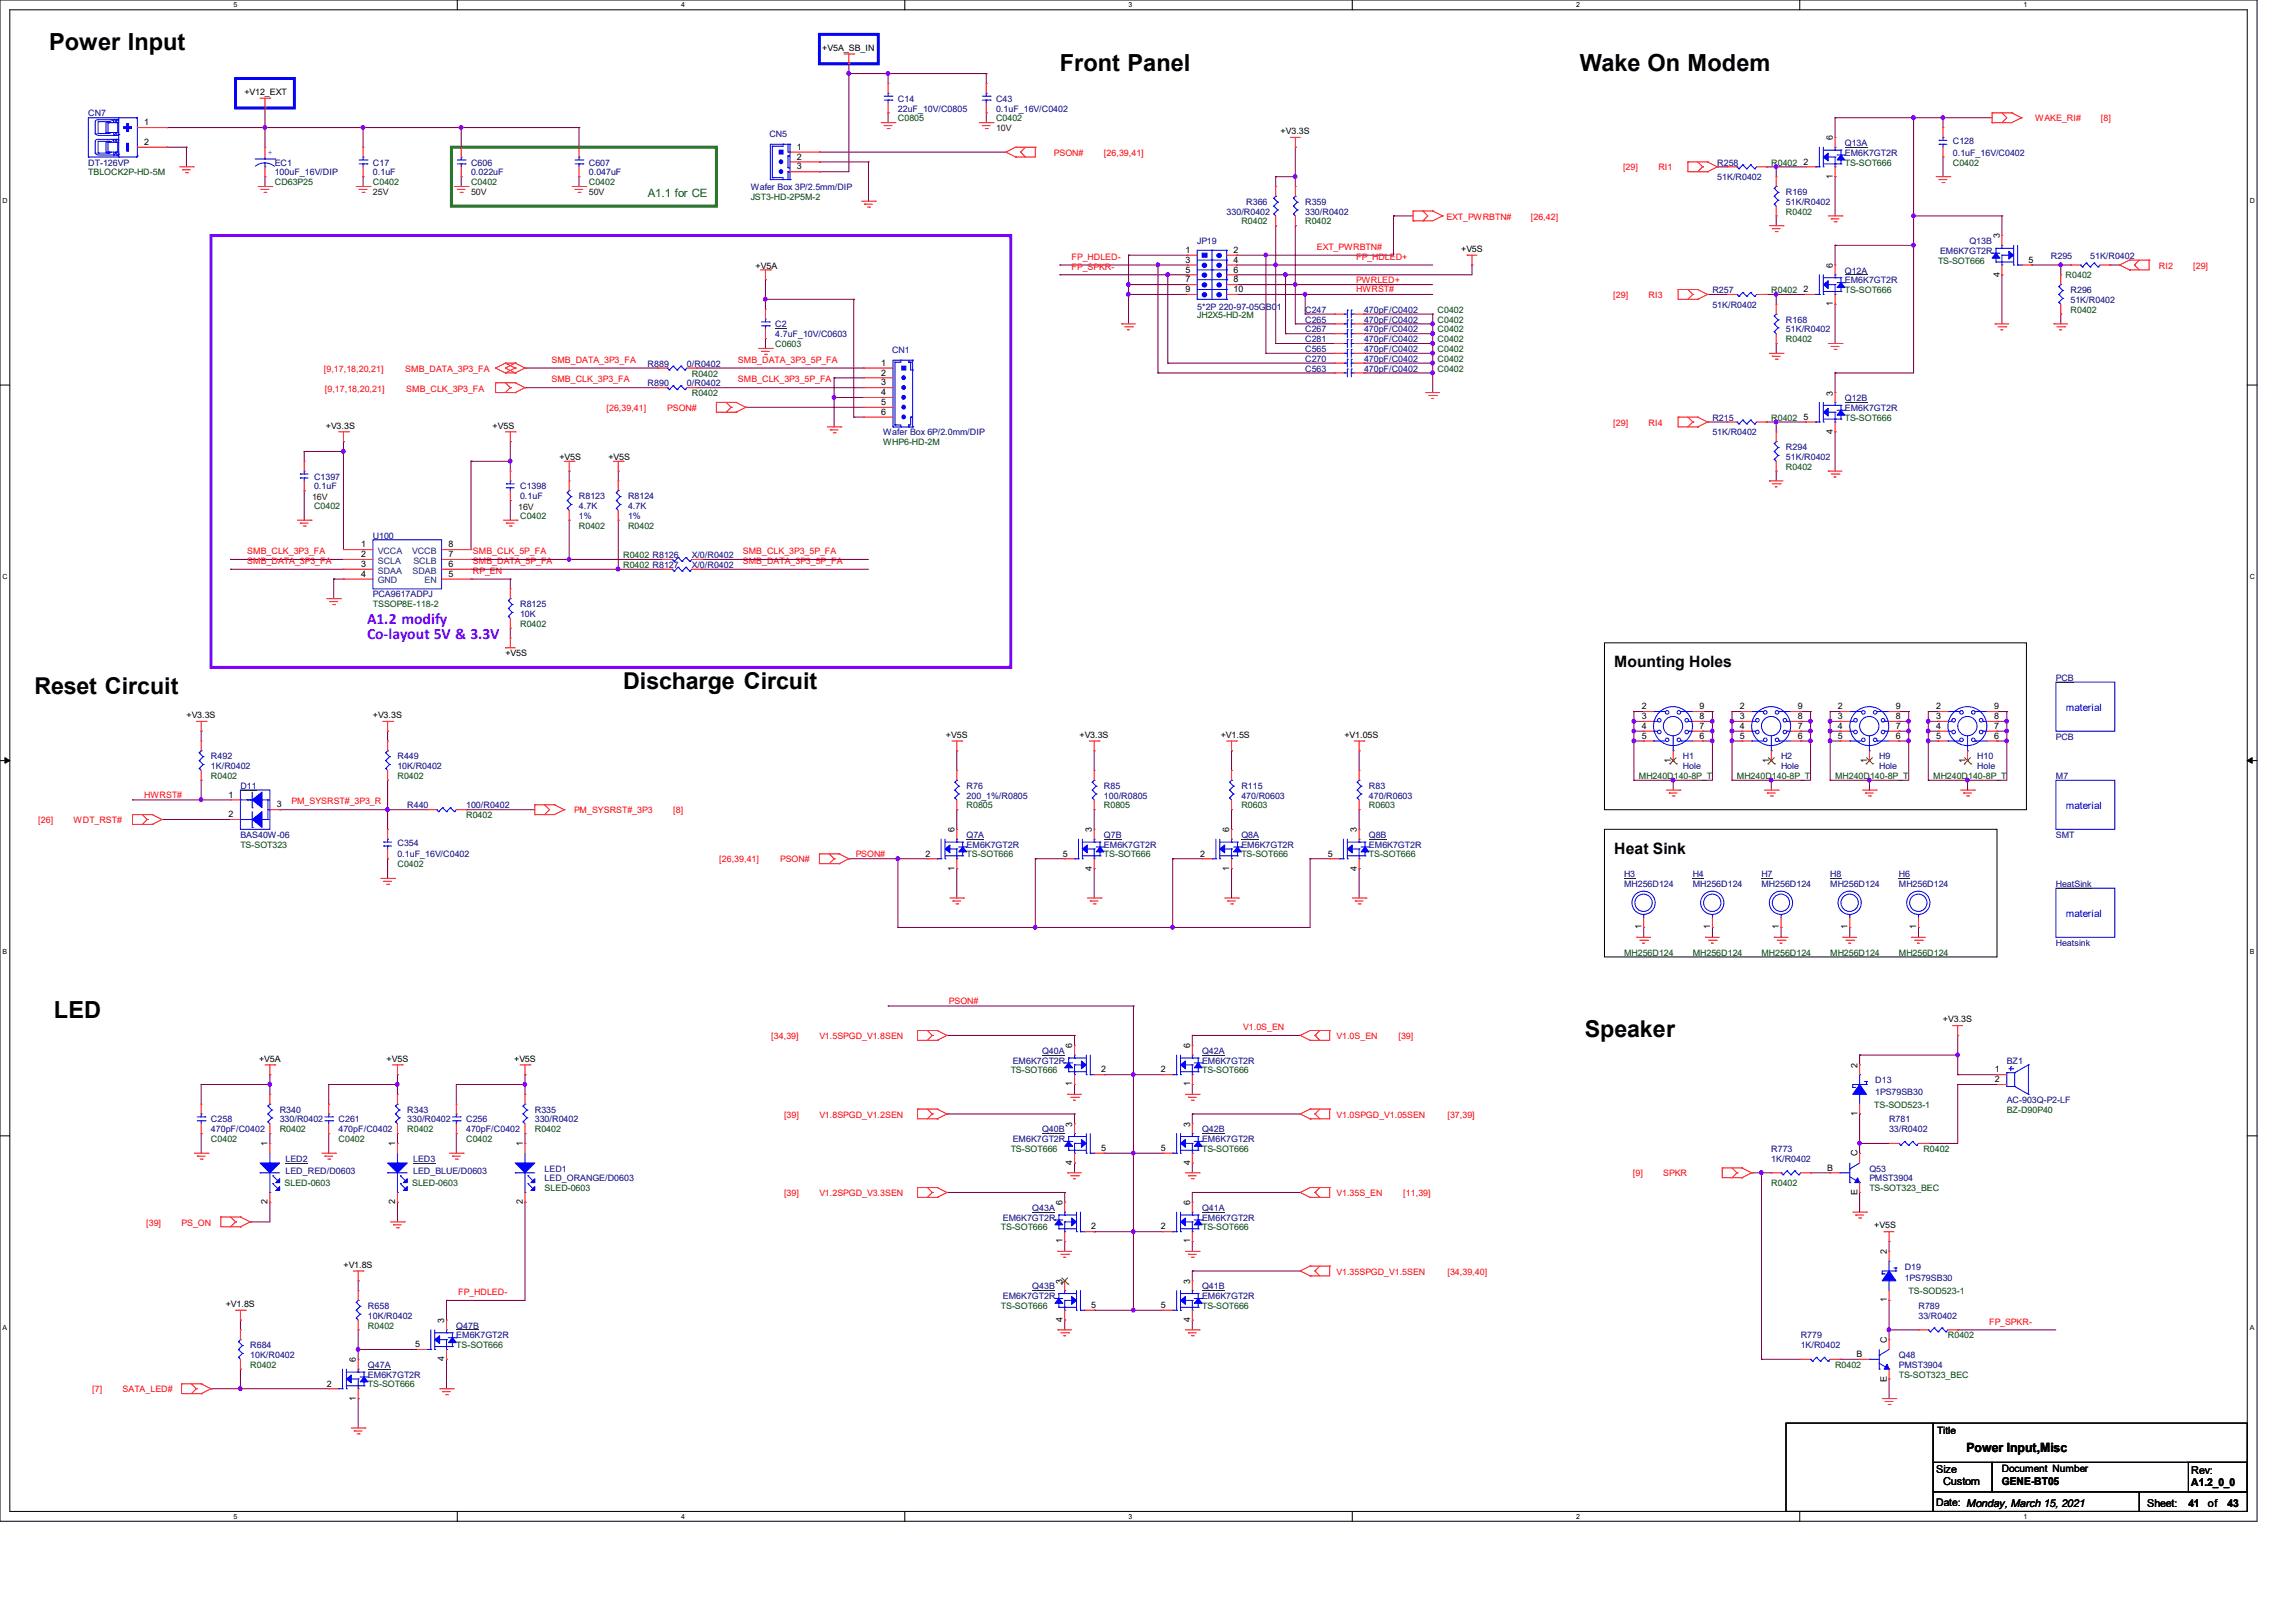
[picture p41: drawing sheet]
<svg xmlns="http://www.w3.org/2000/svg" width="297mm" height="210mm" viewBox="0 0 297 210" stroke-linecap="round" stroke-linejoin="round" font-family="sans-serif">
<defs><g id="words">
<g font-size="3">
<text x="6.3" y="6.5">Power Input</text>
<text x="137.2" y="9.2">Front Panel</text>
<text x="204.5" y="9.2">Wake On Modem</text>
<text x="4.4" y="89.7">Reset Circuit</text>
<text x="80.6" y="89.1">Discharge Circuit</text>
<text x="7" y="131.7">LED</text>
<text x="205.1" y="134.2">Speaker</text>
</g>
<g font-size="2" fill="#8000ff">
<text x="47.5" y="80.7">A1.2 modify</text>
<text x="47.5" y="82.7">Co-layout 5V &amp; 3.3V</text>
</g>
<g font-size="2">
<text x="208.9" y="86.4">Mounting Holes</text>
<text x="208.9" y="110.5">Heat Sink</text>
</g>
<text font-size="1.7" x="254.5" y="187.8">Power Input,Misc</text>
<text font-size="1.5" fill="#008000" x="83.8" y="25.5">A1.1 for CE</text>
<g font-size="1.4">
<text x="250.6" y="190.5">Size</text>
<text x="283.6" y="190.8">Rev:</text>
<text x="250.6" y="194.9">Date: Monday, March 15, 2021</text>
<text x="251.5" y="192.2">Custom</text>
<text x="259.1" y="192.2">GENE-BT05</text>
<text x="277.9" y="195">Sheet:</text>
<text x="283.2" y="195">41</text>
<text x="283.6" y="192.3">A1.2_0_0</text>
<text x="285.8" y="195">of</text>
<text x="288.3" y="195">43</text>
</g>
<g font-size="1.3" fill="#00f">
<text x="267.3" y="92">material</text>
<text x="267.3" y="104.7">material</text>
<text x="267.3" y="118.7">material</text>
</g>
<g font-size="1.3">
<text x="250.7" y="185.6">Title</text>
<text x="259.1" y="190.4">Document Number</text>
</g>
<g font-size="1.1">
<text x="106.4" y="6.6">+V5A_SB_IN</text>
<text x="18.7" y="16.2">1</text>
<text x="31.6" y="12.3">+V12_EXT</text>
<text x="165.7" y="17.4">+V3.3S</text>
<text x="18.7" y="18.8">2</text>
<text x="103.1" y="19.4">1</text>
<text x="103.1" y="20.7">2</text>
<text x="103.1" y="21.9">3</text>
<text x="233.4" y="21.3">2</text>
<text x="237.2" y="23.1" transform="rotate(-90 237.2 23.1)">1</text>
<text x="237.2" y="18.2" transform="rotate(-90 237.2 18.2)">6</text>
<text x="97.8" y="34.8">+V5A</text>
<text x="153.4" y="32.7">1</text>
<text x="153.4" y="34">3</text>
<text x="153.4" y="35.3">5</text>
<text x="159.6" y="32.7">2</text>
<text x="159.6" y="34">4</text>
<text x="159.6" y="35.3">6</text>
<text x="189.1" y="32.6">+V5S</text>
<text x="237.2" y="34.7" transform="rotate(-90 237.2 34.7)">6</text>
<text x="258.8" y="35.8" transform="rotate(-90 258.8 35.8)">4</text>
<text x="258.8" y="30.9" transform="rotate(-90 258.8 30.9)">3</text>
<text x="262.5" y="34">5</text>
<text x="153.4" y="36.5">7</text>
<text x="153.4" y="37.8">9</text>
<text x="159.6" y="36.5">8</text>
<text x="159.6" y="37.8">10</text>
<text x="233.4" y="37.8">2</text>
<text x="237.2" y="39.6" transform="rotate(-90 237.2 39.6)">1</text>
<text x="114" y="47.3">1</text>
<text x="114" y="48.6">2</text>
<text x="114" y="49.9">3</text>
<text x="114" y="51.1">4</text>
<text x="114" y="52.4">5</text>
<text x="114" y="53.7">6</text>
<text x="237.2" y="51.2" transform="rotate(-90 237.2 51.2)">3</text>
<text x="42.2" y="55.5">+V3.3S</text>
<text x="63.8" y="55.5">+V5S</text>
<text x="72.4" y="59.5">+V5S</text>
<text x="78.7" y="59.5">+V5S</text>
<text x="233.4" y="54.3">5</text>
<text x="237.2" y="56.1" transform="rotate(-90 237.2 56.1)">4</text>
<text x="46.7" y="70.8">1</text>
<text x="58" y="70.8">8</text>
<text x="46.7" y="72.1">2</text>
<text x="46.7" y="73.4">3</text>
<text x="46.7" y="74.6">4</text>
<text x="58" y="74.6">5</text>
<text x="58" y="73.4">6</text>
<text x="58" y="72.1">7</text>
<text x="65.4" y="84.9">+V5S</text>
<text x="24.1" y="92.9">+V3.3S</text>
<text x="48.3" y="92.9">+V3.3S</text>
<text x="122.4" y="95.5">+V5S</text>
<text x="139.7" y="95.5">+V3.3S</text>
<text x="158" y="95.5">+V1.5S</text>
<text x="174" y="95.5">+V1.05S</text>
<text x="212.5" y="91.8">2</text>
<text x="212.5" y="93.1">3</text>
<text x="212.5" y="94.3">4</text>
<text x="212.5" y="95.6">5</text>
<text x="220" y="95.6">6</text>
<text x="220" y="94.3">7</text>
<text x="220" y="93.1">8</text>
<text x="220" y="91.8">9</text>
<text x="225.2" y="91.8">2</text>
<text x="225.2" y="93.1">3</text>
<text x="225.2" y="94.3">4</text>
<text x="225.2" y="95.6">5</text>
<text x="232.7" y="95.6">6</text>
<text x="232.7" y="94.3">7</text>
<text x="232.7" y="93.1">8</text>
<text x="232.7" y="91.8">9</text>
<text x="237.9" y="91.8">2</text>
<text x="237.9" y="93.1">3</text>
<text x="237.9" y="94.3">4</text>
<text x="237.9" y="95.6">5</text>
<text x="245.4" y="95.6">6</text>
<text x="245.4" y="94.3">7</text>
<text x="245.4" y="93.1">8</text>
<text x="245.4" y="91.8">9</text>
<text x="250.6" y="91.8">2</text>
<text x="250.6" y="93.1">3</text>
<text x="250.6" y="94.3">4</text>
<text x="250.6" y="95.6">5</text>
<text x="258.1" y="95.6">6</text>
<text x="258.1" y="94.3">7</text>
<text x="258.1" y="93.1">8</text>
<text x="258.1" y="91.8">9</text>
<text x="216.2" y="98.7" transform="rotate(-90 216.2 98.7)">1</text>
<text x="228.9" y="98.7" transform="rotate(-90 228.9 98.7)">1</text>
<text x="241.6" y="98.7" transform="rotate(-90 241.6 98.7)">1</text>
<text x="254.3" y="98.7" transform="rotate(-90 254.3 98.7)">1</text>
<text x="29.6" y="103.2">1</text>
<text x="29.6" y="105.8">2</text>
<text x="35.8" y="104.5">3</text>
<text x="123.5" y="107.7" transform="rotate(-90 123.5 107.7)">6</text>
<text x="141.3" y="107.7" transform="rotate(-90 141.3 107.7)">3</text>
<text x="159.1" y="107.7" transform="rotate(-90 159.1 107.7)">6</text>
<text x="175.6" y="107.7" transform="rotate(-90 175.6 107.7)">3</text>
<text x="119.8" y="110.8">2</text>
<text x="123.5" y="112.6" transform="rotate(-90 123.5 112.6)">1</text>
<text x="137.5" y="110.8">5</text>
<text x="141.3" y="112.6" transform="rotate(-90 141.3 112.6)">4</text>
<text x="155.3" y="110.8">2</text>
<text x="159.1" y="112.6" transform="rotate(-90 159.1 112.6)">1</text>
<text x="171.8" y="110.8">5</text>
<text x="175.6" y="112.6" transform="rotate(-90 175.6 112.6)">4</text>
<text x="212.4" y="120.3" transform="rotate(-90 212.4 120.3)">1</text>
<text x="221.3" y="120.3" transform="rotate(-90 221.3 120.3)">1</text>
<text x="230.2" y="120.3" transform="rotate(-90 230.2 120.3)">1</text>
<text x="239.1" y="120.3" transform="rotate(-90 239.1 120.3)">1</text>
<text x="248" y="120.3" transform="rotate(-90 248 120.3)">1</text>
<text x="33.5" y="137.4">+V5A</text>
<text x="50" y="137.4">+V5S</text>
<text x="66.5" y="137.4">+V5S</text>
<text x="138.8" y="135.6" transform="rotate(-90 138.8 135.6)">6</text>
<text x="154" y="135.6" transform="rotate(-90 154 135.6)">6</text>
<text x="251.5" y="132.3">+V3.3S</text>
<text x="138.8" y="140.6" transform="rotate(-90 138.8 140.6)">1</text>
<text x="142.5" y="138.8">2</text>
<text x="150.2" y="138.8">2</text>
<text x="154" y="140.6" transform="rotate(-90 154 140.6)">1</text>
<text x="240.4" y="138.2" transform="rotate(-90 240.4 138.2)">2</text>
<text x="258.2" y="138.8">1</text>
<text x="258.2" y="140">2</text>
<text x="34.6" y="148.3" transform="rotate(-90 34.6 148.3)">1</text>
<text x="51.1" y="148.3" transform="rotate(-90 51.1 148.3)">1</text>
<text x="67.7" y="148.3" transform="rotate(-90 67.7 148.3)">1</text>
<text x="138.8" y="145.8" transform="rotate(-90 138.8 145.8)">3</text>
<text x="142.5" y="148.9">5</text>
<text x="150.2" y="148.9">5</text>
<text x="154" y="145.8" transform="rotate(-90 154 145.8)">3</text>
<text x="240.4" y="149.6" transform="rotate(-90 240.4 149.6)">C</text>
<text x="240.4" y="144.4" transform="rotate(-90 240.4 144.4)">1</text>
<text x="34.6" y="155.8" transform="rotate(-90 34.6 155.8)">2</text>
<text x="51.1" y="155.8" transform="rotate(-90 51.1 155.8)">2</text>
<text x="67.7" y="155.8" transform="rotate(-90 67.7 155.8)">2</text>
<text x="137.5" y="156" transform="rotate(-90 137.5 156)">6</text>
<text x="138.8" y="150.7" transform="rotate(-90 138.8 150.7)">4</text>
<text x="154" y="156" transform="rotate(-90 154 156)">6</text>
<text x="154" y="150.7" transform="rotate(-90 154 150.7)">4</text>
<text x="236.5" y="151.5">B</text>
<text x="240.4" y="154.7" transform="rotate(-90 240.4 154.7)">E</text>
<text x="137.5" y="160.9" transform="rotate(-90 137.5 160.9)">1</text>
<text x="141.2" y="159.1">2</text>
<text x="150.2" y="159.1">2</text>
<text x="154" y="160.9" transform="rotate(-90 154 160.9)">1</text>
<text x="242.6" y="159">+V5S</text>
<text x="44.4" y="164">+V1.8S</text>
<text x="137.5" y="166.1" transform="rotate(-90 137.5 166.1)">3</text>
<text x="154" y="166.1" transform="rotate(-90 154 166.1)">3</text>
<text x="244.2" y="162.3" transform="rotate(-90 244.2 162.3)">2</text>
<text x="29.2" y="169.1">+V1.8S</text>
<text x="57.5" y="171.2" transform="rotate(-90 57.5 171.2)">3</text>
<text x="137.5" y="171.1" transform="rotate(-90 137.5 171.1)">4</text>
<text x="141.2" y="169.3">5</text>
<text x="150.2" y="169.3">5</text>
<text x="154" y="171.1" transform="rotate(-90 154 171.1)">4</text>
<text x="244.2" y="173.7" transform="rotate(-90 244.2 173.7)">C</text>
<text x="244.2" y="168.5" transform="rotate(-90 244.2 168.5)">1</text>
<text x="42.3" y="179.4">2</text>
<text x="46.1" y="176.3" transform="rotate(-90 46.1 176.3)">6</text>
<text x="53.7" y="174.3">5</text>
<text x="57.5" y="176.1" transform="rotate(-90 57.5 176.1)">4</text>
<text x="240.3" y="175.6">B</text>
<text x="244.2" y="178.8" transform="rotate(-90 244.2 178.8)">E</text>
<text x="46.1" y="181.2" transform="rotate(-90 46.1 181.2)">1</text>
</g>
<g font-size="1.1" fill="#000080">
<text x="11.4" y="15.1">CN7</text>
<text x="99.6" y="17.7">CN5</text>
<text x="116.2" y="13.2">C14</text>
<text x="116.2" y="14.4">22uF_10V/C0805</text>
<text x="128.9" y="13.2">C43</text>
<text x="128.9" y="14.4">0.1uF_16V/C0402</text>
<text x="11.4" y="21.4">DT-126VP</text>
<text x="35.6" y="21.4">EC1</text>
<text x="35.6" y="22.7">100uF_16V/DIP</text>
<text x="48.3" y="21.4">C17</text>
<text x="48.3" y="22.7">0.1uF</text>
<text x="61" y="21.4">C606</text>
<text x="61" y="22.7">0.022uF</text>
<text x="76.2" y="21.4">C607</text>
<text x="76.2" y="22.7">0.047uF</text>
<text x="222.2" y="21.4">R258</text>
<text x="222.2" y="23.3">51K/R0402</text>
<text x="238.8" y="18.9">Q13A</text>
<text x="238.8" y="20.2">EM6K7GT2R</text>
<text x="252.7" y="18.6">C128</text>
<text x="252.7" y="20.2">0.1uF_16V/C0402</text>
<text x="97.2" y="24.6">Wafer Box 3P/2.5mm/DIP</text>
<text x="158.7" y="27.8">330/R0402</text>
<text x="161.3" y="26.5">R366</text>
<text x="168.9" y="26.5">R359</text>
<text x="168.9" y="27.8">330/R0402</text>
<text x="231.1" y="25.2">R169</text>
<text x="231.1" y="26.5">51K/R0402</text>
<text x="154.9" y="31.6">JP19</text>
<text x="238.8" y="35.4">Q12A</text>
<text x="251.1" y="32.9">EM6K7GT2R</text>
<text x="254.9" y="31.6">Q13B</text>
<text x="265.4" y="33.5">R295</text>
<text x="270.5" y="33.5">51K/R0402</text>
<text x="154.9" y="40.1">5*2P 220-97-05GB01</text>
<text x="168.9" y="40.5">C247</text>
<text x="168.9" y="41.7">C265</text>
<text x="176.5" y="40.5">470pF/C0402</text>
<text x="176.5" y="41.7">470pF/C0402</text>
<text x="221.6" y="37.9">R257</text>
<text x="221.6" y="39.8">51K/R0402</text>
<text x="231.1" y="41.7">R168</text>
<text x="238.8" y="36.7">EM6K7GT2R</text>
<text x="268" y="37.9">R296</text>
<text x="268" y="39.2">51K/R0402</text>
<text x="83.8" y="47.5">R889</text>
<text x="88.9" y="47.5">0/R0402</text>
<text x="100.3" y="42.4">C2</text>
<text x="100.3" y="43.6">4.7uF_10V/C0603</text>
<text x="115.4" y="45.7">CN1</text>
<text x="168.9" y="45.6">C565</text>
<text x="168.9" y="44.3">C281</text>
<text x="168.9" y="46.8">C270</text>
<text x="168.9" y="43">C267</text>
<text x="176.5" y="45.6">470pF/C0402</text>
<text x="176.5" y="44.3">470pF/C0402</text>
<text x="176.5" y="46.8">470pF/C0402</text>
<text x="176.5" y="43">470pF/C0402</text>
<text x="231.1" y="43">51K/R0402</text>
<text x="83.8" y="50">R890</text>
<text x="88.9" y="50">0/R0402</text>
<text x="168.9" y="48.1">C563</text>
<text x="176.5" y="48.1">470pF/C0402</text>
<text x="238.8" y="51.9">Q12B</text>
<text x="238.8" y="53.2">EM6K7GT2R</text>
<text x="114.3" y="56.3">Wafer Box 6P/2.0mm/DIP</text>
<text x="221.6" y="54.4">R215</text>
<text x="221.6" y="56.3">51K/R0402</text>
<text x="231.1" y="58.3">R294</text>
<text x="231.1" y="59.5">51K/R0402</text>
<text x="40.6" y="62.1">C1397</text>
<text x="40.6" y="63.3">0.1uF</text>
<text x="67.3" y="63.3">C1398</text>
<text x="67.3" y="64.6">0.1uF</text>
<text x="74.9" y="64.6">R8123</text>
<text x="74.9" y="65.9">4.7K</text>
<text x="81.3" y="64.6">R8124</text>
<text x="81.3" y="65.9">4.7K</text>
<text x="48.3" y="69.7">U100</text>
<text x="48.3" y="77.3">PCA9617ADPJ</text>
<text x="89.5" y="72.2">X/0/R0402</text>
<text x="89.5" y="73.5">X/0/R0402</text>
<text x="67.3" y="78.6">R8125</text>
<text x="67.3" y="79.8">10K</text>
<text x="266.1" y="88.1">PCB</text>
<text x="266.1" y="95.7">PCB</text>
<text x="27.3" y="98.3">R492</text>
<text x="27.3" y="99.5">1K/R0402</text>
<text x="51.4" y="98.3">R449</text>
<text x="51.4" y="99.5">10K/R0402</text>
<text x="217.8" y="98.3">H1</text>
<text x="217.8" y="99.5">Hole</text>
<text x="230.5" y="98.3">H2</text>
<text x="230.5" y="99.5">Hole</text>
<text x="243.2" y="98.3">H9</text>
<text x="243.2" y="99.5">Hole</text>
<text x="255.9" y="98.3">H10</text>
<text x="255.9" y="99.5">Hole</text>
<text x="266.1" y="100.8">M7</text>
<text x="31.1" y="102.1">D11</text>
<text x="52.7" y="104.6">R440</text>
<text x="60.3" y="104.6">100/R0402</text>
<text x="125.1" y="102.1">R76</text>
<text x="125.1" y="103.3">200_1%/R0805</text>
<text x="142.9" y="102.1">R85</text>
<text x="142.9" y="103.3">100/R0805</text>
<text x="160.7" y="102.1">R115</text>
<text x="160.7" y="103.3">470/R0603</text>
<text x="177.2" y="102.1">R83</text>
<text x="177.2" y="103.3">470/R0603</text>
<text x="31.1" y="108.4">BAS40W-06</text>
<text x="51.4" y="109.4">C354</text>
<text x="51.4" y="111">0.1uF_16V/C0402</text>
<text x="125.1" y="108.4">Q7A</text>
<text x="125.1" y="109.7">EM6K7GT2R</text>
<text x="142.9" y="108.4">Q7B</text>
<text x="142.9" y="109.7">EM6K7GT2R</text>
<text x="160.7" y="108.4">Q8A</text>
<text x="160.7" y="109.7">EM6K7GT2R</text>
<text x="177.2" y="108.4">Q8B</text>
<text x="177.2" y="109.7">EM6K7GT2R</text>
<text x="210.2" y="113.5">H3</text>
<text x="219.1" y="113.5">H4</text>
<text x="228" y="113.5">H7</text>
<text x="236.8" y="113.5">H8</text>
<text x="245.7" y="113.5">H6</text>
<text x="266.1" y="108.4">SMT</text>
<text x="210.2" y="114.8">MH256D124</text>
<text x="219.1" y="114.8">MH256D124</text>
<text x="228" y="114.8">MH256D124</text>
<text x="236.8" y="114.8">MH256D124</text>
<text x="245.7" y="114.8">MH256D124</text>
<text x="266.1" y="114.8">HeatSink</text>
<text x="266.1" y="122.4">Heatsink</text>
<text x="131.1" y="137.6">EM6K7GT2R</text>
<text x="134.9" y="136.4">Q40A</text>
<text x="155.6" y="136.4">Q42A</text>
<text x="155.6" y="137.6">EM6K7GT2R</text>
<text x="259.7" y="137.6">BZ1</text>
<text x="36.2" y="144">R340</text>
<text x="52.7" y="144">R343</text>
<text x="69.2" y="144">R335</text>
<text x="242.7" y="140.2">D13</text>
<text x="242.7" y="141.7">1PS79SB30</text>
<text x="259.7" y="142.7">AC-903Q-P2-LF</text>
<text x="27.3" y="145.3">C258</text>
<text x="27.3" y="146.5">470pF/C0402</text>
<text x="36.2" y="145.3">330/R0402</text>
<text x="43.8" y="145.3">C261</text>
<text x="43.8" y="146.5">470pF/C0402</text>
<text x="52.7" y="145.3">330/R0402</text>
<text x="60.3" y="145.3">C256</text>
<text x="60.3" y="146.5">470pF/C0402</text>
<text x="69.2" y="145.3">330/R0402</text>
<text x="131.1" y="147.8">EM6K7GT2R</text>
<text x="134.9" y="146.5">Q40B</text>
<text x="155.6" y="146.5">Q42B</text>
<text x="155.6" y="147.8">EM6K7GT2R</text>
<text x="229.2" y="149.1">R773</text>
<text x="244.5" y="145.3">R781</text>
<text x="244.5" y="146.5">33/R0402</text>
<text x="37" y="150.3">LED2</text>
<text x="37" y="151.9">LED_RED/D0603</text>
<text x="53.5" y="150.3">LED3</text>
<text x="53.5" y="151.9">LED_BLUE/D0603</text>
<text x="70.5" y="151.6">LED1</text>
<text x="70.5" y="152.9">LED_ORANGE/D0603</text>
<text x="229.2" y="150.3">1K/R0402</text>
<text x="241.9" y="151.6">Q53</text>
<text x="241.9" y="152.9">PMST3904</text>
<text x="129.8" y="158">EM6K7GT2R</text>
<text x="133.6" y="156.7">Q43A</text>
<text x="155.6" y="156.7">Q41A</text>
<text x="155.6" y="158">EM6K7GT2R</text>
<text x="133.6" y="166.8">Q43B</text>
<text x="155.6" y="166.8">Q41B</text>
<text x="246.5" y="164.3">D19</text>
<text x="246.5" y="165.8">1PS79SB30</text>
<text x="47.6" y="169.4">R658</text>
<text x="47.6" y="170.7">10K/R0402</text>
<text x="59.1" y="171.9">Q47B</text>
<text x="59.1" y="173.2">EM6K7GT2R</text>
<text x="129.8" y="168.1">EM6K7GT2R</text>
<text x="155.6" y="168.1">EM6K7GT2R</text>
<text x="233" y="173.2">R779</text>
<text x="248.3" y="169.4">R789</text>
<text x="248.3" y="170.7">33/R0402</text>
<text x="32.4" y="174.5">R684</text>
<text x="32.4" y="175.7">10K/R0402</text>
<text x="47.6" y="177">Q47A</text>
<text x="47.6" y="178.3">EM6K7GT2R</text>
<text x="233" y="174.5">1K/R0402</text>
<text x="245.7" y="175.7">Q48</text>
<text x="245.7" y="177">PMST3904</text>
</g>
<g font-size="1.1" fill="#004000">
<text x="116.2" y="15.7">C0805</text>
<text x="128.9" y="15.7">C0402</text>
<text x="11.4" y="22.7">TBLOCK2P-HD-5M</text>
<text x="35.6" y="24">CD63P25</text>
<text x="48.3" y="24">C0402</text>
<text x="61" y="24">C0402</text>
<text x="76.2" y="24">C0402</text>
<text x="229.2" y="21.4">R0402</text>
<text x="238.8" y="21.4">TS-SOT666</text>
<text x="252.7" y="21.4">C0402</text>
<text x="97.2" y="25.9">JST3-HD-2P5M-2</text>
<text x="160.7" y="29">R0402</text>
<text x="168.9" y="29">R0402</text>
<text x="231.1" y="27.8">R0402</text>
<text x="250.8" y="34.1">TS-SOT666</text>
<text x="154.9" y="41.1">JH2X5-HD-2M</text>
<text x="186.1" y="40.5">C0402</text>
<text x="186.1" y="41.7">C0402</text>
<text x="229.2" y="37.9">R0402</text>
<text x="238.8" y="37.9">TS-SOT666</text>
<text x="267.3" y="36">R0402</text>
<text x="268" y="40.5">R0402</text>
<text x="100.3" y="44.9">C0603</text>
<text x="186.1" y="45.6">C0402</text>
<text x="186.1" y="44.3">C0402</text>
<text x="186.1" y="46.8">C0402</text>
<text x="186.1" y="43">C0402</text>
<text x="231.1" y="44.3">R0402</text>
<text x="89.5" y="51.3">R0402</text>
<text x="89.5" y="48.7">R0402</text>
<text x="186.1" y="48.1">C0402</text>
<text x="114.3" y="57.6">WHP6-HD-2M</text>
<text x="229.2" y="54.4">R0402</text>
<text x="238.8" y="54.4">TS-SOT666</text>
<text x="40.6" y="65.9">C0402</text>
<text x="231.1" y="60.8">R0402</text>
<text x="67.3" y="67.1">C0402</text>
<text x="74.9" y="68.4">R0402</text>
<text x="81.3" y="68.4">R0402</text>
<text x="80.6" y="72.2">R0402 R8126</text>
<text x="80.6" y="73.5">R0402 R8127</text>
<text x="48.3" y="78.6">TSSOP8E-118-2</text>
<text x="67.3" y="81.1">R0402</text>
<text x="27.3" y="100.8">R0402</text>
<text x="51.4" y="100.8">R0402</text>
<text x="212.1" y="100.8">MH240D140-8P_T</text>
<text x="224.8" y="100.8">MH240D140-8P_T</text>
<text x="237.5" y="100.8">MH240D140-8P_T</text>
<text x="250.2" y="100.8">MH240D140-8P_T</text>
<text x="60.3" y="105.9">R0402</text>
<text x="125.1" y="104.6">R0805</text>
<text x="142.9" y="104.6">R0805</text>
<text x="160.7" y="104.6">R0603</text>
<text x="177.2" y="104.6">R0603</text>
<text x="31.1" y="109.7">TS-SOT323</text>
<text x="51.4" y="112.2">C0402</text>
<text x="125.1" y="111">TS-SOT666</text>
<text x="142.9" y="111">TS-SOT666</text>
<text x="160.7" y="111">TS-SOT666</text>
<text x="177.2" y="111">TS-SOT666</text>
<text x="210.2" y="123.7">MH256D124</text>
<text x="219.1" y="123.7">MH256D124</text>
<text x="228" y="123.7">MH256D124</text>
<text x="236.8" y="123.7">MH256D124</text>
<text x="245.7" y="123.7">MH256D124</text>
<text x="130.8" y="138.9">TS-SOT666</text>
<text x="155.6" y="138.9">TS-SOT666</text>
<text x="242.6" y="143.3">TS-SOD523-1</text>
<text x="259.7" y="144">BZ-D90P40</text>
<text x="27.3" y="147.8">C0402</text>
<text x="36.2" y="146.5">R0402</text>
<text x="43.8" y="147.8">C0402</text>
<text x="52.7" y="146.5">R0402</text>
<text x="60.3" y="147.8">C0402</text>
<text x="69.2" y="146.5">R0402</text>
<text x="130.8" y="149.1">TS-SOT666</text>
<text x="155.6" y="149.1">TS-SOT666</text>
<text x="248.9" y="149.1">R0402</text>
<text x="36.8" y="153.5">SLED-0603</text>
<text x="53.3" y="153.5">SLED-0603</text>
<text x="70.5" y="154.1">SLED-0603</text>
<text x="229.2" y="153.5">R0402</text>
<text x="241.9" y="154.1">TS-SOT323_BEC</text>
<text x="129.5" y="159.2">TS-SOT666</text>
<text x="155.6" y="159.2">TS-SOT666</text>
<text x="247" y="167.5">TS-SOD523-1</text>
<text x="47.6" y="171.9">R0402</text>
<text x="129.5" y="169.4">TS-SOT666</text>
<text x="155.6" y="169.4">TS-SOT666</text>
<text x="252.1" y="173.2">R0402</text>
<text x="32.4" y="177">R0402</text>
<text x="47.6" y="179.5">TS-SOT666</text>
<text x="59.1" y="174.5">TS-SOT666</text>
<text x="237.5" y="177">R0402</text>
<text x="245.7" y="178.3">TS-SOT323_BEC</text>
</g>
<g font-size="1.1" fill="#400000">
<text x="128.9" y="17">10V</text>
<text x="48.3" y="25.2">25V</text>
<text x="61" y="25.2">50V</text>
<text x="76.2" y="25.2">50V</text>
<text x="40.4" y="64.7">16V</text>
<text x="67.1" y="66">16V</text>
</g>
<g font-size="1.1" fill="#f00">
<text x="263.4" y="15.7">WAKE_RI#</text>
<text x="271.9" y="15.7">[8]</text>
<text x="136.4" y="20.2">PSON#</text>
<text x="142.9" y="20.2">[26,39,41]</text>
<text x="210.1" y="22.1">[29]</text>
<text x="214.6" y="22.1">RI1</text>
<text x="187.2" y="28.4">EXT_PWRBTN#</text>
<text x="198.1" y="28.4">[26,42]</text>
<text x="138.7" y="33.6">FP_HDLED-</text>
<text x="138.7" y="34.9">FP_SPKR-</text>
<text x="170.4" y="32.3">EXT_PWRBTN#</text>
<text x="175.5" y="33.6">FP_HDLED+</text>
<text x="279.4" y="34.8">RI2</text>
<text x="283.8" y="34.8">[29]</text>
<text x="175.5" y="36.6">PWRLED+</text>
<text x="175.5" y="37.8">HWRST#</text>
<text x="208.8" y="38.6">[29]</text>
<text x="213.4" y="38.6">RI3</text>
<text x="71.4" y="46.9">SMB_DATA_3P3_FA</text>
<text x="95.5" y="46.9">SMB_DATA_3P3_5P_FA</text>
<text x="41.9" y="48.1">[9,17,18,20,21]</text>
<text x="42" y="50.8">[9,17,18,20,21]</text>
<text x="52.4" y="48.1">SMB_DATA_3P3_FA</text>
<text x="52.6" y="50.8">SMB_CLK_3P3_FA</text>
<text x="71.4" y="49.5">SMB_CLK_3P3_FA</text>
<text x="78.5" y="53.2">[26,39,41]</text>
<text x="86.4" y="53.2">PSON#</text>
<text x="95.5" y="49.5">SMB_CLK_3P3_5P_FA</text>
<text x="208.8" y="55.1">[29]</text>
<text x="213.4" y="55.1">RI4</text>
<text x="32" y="71.7">SMB_CLK_3P3_FA</text>
<text x="61.2" y="71.7">SMB_CLK_5P_FA</text>
<text x="96.1" y="71.7">SMB_CLK_3P3_5P_FA</text>
<text x="32" y="73">SMB_DATA_3P3_FA</text>
<text x="61.2" y="74.3">RP_EN</text>
<text x="61.2" y="73">SMB_DATA_5P_FA</text>
<text x="96.1" y="73">SMB_DATA_3P3_5P_FA</text>
<text x="5" y="106.5">[26]</text>
<text x="9.5" y="106.5">WDT_RST#</text>
<text x="18.7" y="103.3">HWRST#</text>
<text x="37.7" y="104.1">PM_SYSRST#_3P3_R</text>
<text x="74.3" y="105.2">PM_SYSRST#_3P3</text>
<text x="87.1" y="105.2">[8]</text>
<text x="93.1" y="111.6">[26,39,41]</text>
<text x="101" y="111.6">PSON#</text>
<text x="110.7" y="110.9">PSON#</text>
<text x="122.8" y="129.9">PSON#</text>
<text x="99.8" y="134.5">[34,39]</text>
<text x="106" y="134.5">V1.5SPGD_V1.8SEN</text>
<text x="160.9" y="133.3">V1.0S_EN</text>
<text x="173" y="134.5">V1.0S_EN</text>
<text x="181" y="134.5">[39]</text>
<text x="101.5" y="144.6">[39]</text>
<text x="106" y="144.6">V1.8SPGD_V1.2SEN</text>
<text x="173" y="144.6">V1.0SPGD_V1.05SEN</text>
<text x="187.3" y="144.6">[37,39]</text>
<text x="101.5" y="154.8">[39]</text>
<text x="106" y="154.8">V1.2SPGD_V3.3SEN</text>
<text x="173" y="154.8">V1.35S_EN</text>
<text x="181.6" y="154.8">[11,39]</text>
<text x="211.3" y="152.2">[9]</text>
<text x="215.3" y="152.2">SPKR</text>
<text x="18.9" y="158.6">[39]</text>
<text x="23.5" y="158.6">PS_ON</text>
<text x="59.3" y="167.6">FP_HDLED-</text>
<text x="173" y="164.9">V1.35SPGD_V1.5SEN</text>
<text x="187.3" y="164.9">[34,39,40]</text>
<text x="257.4" y="171.4">FP_SPKR-</text>
<text x="11.9" y="180.2">[7]</text>
<text x="15.9" y="180.2">SATA_LED#</text>
</g>
<text font-size="1.1" fill="#00f" x="34.7" y="20.1">+</text>
<g font-size="1.1" fill="#004080">
<text x="48.9" y="71.7">VCCA</text>
<text x="53.3" y="71.7">VCCB</text>
<text x="48.9" y="72.9">SCLA</text>
<text x="48.9" y="74.2">SDAA</text>
<text x="48.9" y="75.5">GND</text>
<text x="53.4" y="74.2">SDAB</text>
<text x="53.5" y="72.9">SCLB</text>
<text x="54.9" y="75.5">EN</text>
</g>
<g font-size="1.1" fill="#0000a0">
<text x="74.9" y="67.1">1%</text>
<text x="81.3" y="67.1">1%</text>
</g>
<g font-size=".9">
<text x="30.2" y=".9">5</text>
<text x="88.1" y=".9">4</text>
<text x="146" y=".9">3</text>
<text x="204" y=".9">2</text>
<text x="261.9" y=".9">1</text>
<text x=".3" y="26.3">D</text>
<text x="291.2" y="26.3">D</text>
<text x=".3" y="74.9">C</text>
<text x="291.2" y="74.9">C</text>
<text x=".3" y="123.5">B</text>
<text x="291.2" y="123.5">B</text>
<text x=".3" y="172">A</text>
<text x="291.2" y="172">A</text>
<text x="30.2" y="196.5">5</text>
<text x="88.1" y="196.5">4</text>
<text x="146" y="196.5">3</text>
<text x="204" y="196.5">2</text>
<text x="261.9" y="196.5">1</text>
</g>
</g></defs>
<path d="M0 0h292.1v196.8h-292.1zM1.3 1.3h289.5v194.3h-289.5z" fill="none" stroke="#000" stroke-width=".13"/>
<g fill="#fff">
<path d="M30.2 .1h.5v1h-.5z"/>
<path d="M30.2 195.7h.5v1h-.5z"/>
</g>
<path d="M59.2 0v1.3M59.2 195.6v1.2" fill="none" stroke="#000" stroke-width=".13"/>
<g fill="#fff">
<path d="M88.1 .1h.5v1h-.5z"/>
<path d="M88.1 195.7h.5v1h-.5z"/>
</g>
<path d="M117.1 0v1.3M117.1 195.6v1.2" fill="none" stroke="#000" stroke-width=".13"/>
<g fill="#fff">
<path d="M146 .1h.6v1h-.6z"/>
<path d="M146 195.7h.6v1h-.6z"/>
</g>
<path d="M175 0v1.3M175 195.6v1.2" fill="none" stroke="#000" stroke-width=".13"/>
<g fill="#fff">
<path d="M204 .1h.5v1h-.5z"/>
<path d="M204 195.7h.5v1h-.5z"/>
</g>
<path d="M232.9 0v1.3M232.9 195.6v1.2" fill="none" stroke="#000" stroke-width=".13"/>
<g fill="#fff">
<path d="M261.9 .1h.5v1h-.5z"/>
<path d="M261.9 195.7h.5v1h-.5z"/>
<path d="M.3 25.5h.7v1h-.7z"/>
<path d="M291.2 25.5h.6v1h-.6z"/>
<path d="M.3 74.1h.7v1h-.7z"/>
<path d="M291.2 74.1h.6v1h-.6z"/>
</g>
<path d="M0 49.8h1.3M290.8 49.8h1.3" fill="none" stroke="#000" stroke-width=".13"/>
<g fill="#fff">
<path d="M.3 122.7h.6v1h-.6z"/>
<path d="M291.2 122.7h.6v1h-.6z"/>
</g>
<path d="M0 98.4h1.3M290.8 98.4h1.3" fill="none" stroke="#000" stroke-width=".13"/>
<path d="M.6 98l.7 .4-.7 .4zM290.8 98.4l.7-.4v.8z" fill="#000" stroke="#000" stroke-width=".13"/>
<g fill="#fff">
<path d="M.3 171.2h.6v1.1h-.6z"/>
<path d="M291.2 171.2h.5v1.1h-.5z"/>
</g>
<path d="M207.6 83.2h54.7v21.6h-54.7zM207.6 107.3h50.8v16.5h-50.8zM0 147h1.3M290.8 147h1.3M231.1 184.1h19.1v11.5h-19.1zM250.2 189.2h7.6v3.8h-7.6zM250.2 193h26.7v2.6h-26.7zM250.2 184.1h40.6v5.1h-40.6zM257.8 189.2h33v3.8h-33zM276.9 193h13.9v2.6h-13.9zM283.2 189.2h7.6v3.8h-7.6z" fill="none" stroke="#000" stroke-width=".13"/>
<path d="M30.5 10.2h7.6v3.8h-7.6zM106 4.4h7.7v3.9h-7.7z" fill="none" stroke="#00f" stroke-width=".38"/>
<path d="M58.4 19h34.3v7.7h-34.3z" fill="none" stroke="#008000" stroke-width=".38"/>
<path d="M27.3 30.5h103.5v55.9h-103.5z" fill="none" stroke="#8000ff" stroke-width=".38"/>
<g fill="none" stroke="#800040" stroke-width=".13">
<path d="M21.6 16.5h.1M21.6 19h.1M21.6 16.5h53.3M21.6 19h2.5M24.1 19h.1M24.1 19v2.6M34.3 16.5h.1M34.3 14h.1M34.3 14v5M47 16.5h.1M47 16.5v2.5M59.7 16.5h.1"/>
<path d="M59.7 16.5v2.5M74.9 16.5h.1M74.9 16.5v2.5M106 19.7h.1M106 19.7h24.2M109.9 9.5h.1M109.9 8.3h.1M109.9 8.3v13.9h-3.9M109.9 9.5h17.7M114.9 14.6h.1M114.9 9.5h.1M114.9 9.5v1.3"/>
<path d="M114.9 14.6v1.3M127.6 9.5h.1M127.6 14.6h.1M127.6 9.5v1.3M127.6 14.6v1.3M167.6 19h.1M167.6 19v5.1M237.5 15.2h.1M237.5 15.2v2.6M237.5 15.2h20.3M247.6 15.2h.1M247.6 15.2v33.1h-10.1"/>
<path d="M251.5 15.2h.1M251.5 15.2v1.3M34.3 22.9h.1M34.3 22.9v1.2M47 22.9h.1M47 22.9v1.2M59.7 22.9h.1M59.7 22.9v1.2M74.9 22.9h.1M74.9 22.9v1.2M99.1 36.2h.1M99.1 38.7h.1"/>
<path d="M99.1 36.2v3.8M99.1 38.7h11.4M106 21h.1M106 22.2h.1M106 21h6.4M110.5 38.7h.1M110.5 38.7v15.3M112.4 21h.1M112.4 21v5M137.2 34.3h.1M137.2 35.6h.1M137.2 35.6h16.5"/>
<path d="M137.2 34.3h16.5M146 38.1h.1M146 36.8h.1M146 33h.1M146 33v8.9M146 36.8h7.7M146 33h7.7M146 38.1h7.7M149.9 34.3h.1M149.9 34.3v14M151.1 35.6h.1M151.1 35.6v11.4"/>
<path d="M160 35.6h.1M160 34.3h.1M160 38.1h.1M160 33h.1M160 36.8h.1M160 34.3h25.4M160 36.8h25.4M160 38.1h25.4M163.8 33h.1M163.8 33v12.7M165.1 34.3h.1M165.1 29.2h.1"/>
<path d="M165.1 22.9h.1M165.1 22.9v1.2M165.1 29.2v15.2M165.1 22.9h2.5M166.4 35.6h.1M166.4 35.6v7.6M167.6 36.8h.1M167.6 29.2h.1M167.6 22.9h.1M167.6 29.2v12.7M168.9 38.1h.1M168.9 38.1v2.5"/>
<path d="M180.3 27.9h.1M180.3 27.9v5.1h-20.3M180.3 27.9h2.6M190.5 34.3h.1M190.5 34.3v1.3h-30.5M221 38.1h.1M221 38.1h2.5M222.2 21.6h.1M222.2 21.6h1.3M228.6 38.1h.1M228.6 21.6h.1M228.6 38.1h5.1"/>
<path d="M228.6 21.6h5.1M229.9 38.1h.1M229.9 21.6h.1M229.9 27.9h.1M229.9 21.6v1.3M229.9 27.9v1.3M229.9 38.1v1.3M237.5 39.4h.1M237.5 31.7h.1M237.5 22.9h.1M237.5 22.9v5M237.5 31.7v2.6"/>
<path d="M237.5 39.4v5M237.5 31.7h10.1M247.6 27.9h.1M247.6 31.7h.1M247.6 27.9h11.5M251.5 20.3h.1M251.5 20.3v2.6M259.1 27.9h.1M259.1 35.6h.1M259.1 27.9v2.6M259.1 35.6v6.3M262.9 34.3h.1"/>
<path d="M262.9 34.3h5.1M266.7 34.3h.1M266.7 34.3v1.3M273 34.3h.1M273 34.3h1.3M39.4 58.4h.1M39.4 58.4v1.3M39.4 58.4h5M44.4 58.4h.1M44.4 57.1h.1M44.4 57.1v14M61 59.7h.1"/>
<path d="M61 59.7h5M61 59.7v11.4M66 59.7h.1M66 57.1h.1M66 57.1v3.9M67.9 47.6h.1M67.9 50.2h.1M67.9 47.6h17.2M67.9 50.2h17.2M90.2 47.6h.1M90.2 50.2h.1M90.2 47.6h21.6"/>
<path d="M90.2 50.2h21.6M96.5 52.7h.1M96.5 52.7h15.3M99.1 43.8h.1M99.1 43.8v1.3M107.9 51.4h.1M107.9 48.9h.1M107.9 51.4h3.9M107.9 48.9v6.3M107.9 48.9h3.9M110.5 54h.1M110.5 54h1.3"/>
<path d="M149.9 48.3h.1M149.9 48.3h22.8M151.1 47h.1M151.1 47h21.6M163.8 45.7h.1M163.8 45.7h8.9M165.1 44.4h.1M165.1 44.4h7.6M166.4 43.2h.1M166.4 43.2h6.3M167.6 41.9h.1M167.6 41.9h5.1"/>
<path d="M168.9 40.6h.1M168.9 40.6h3.8M176.5 45.7h.1M176.5 40.6h.1M176.5 41.9h.1M176.5 47h.1M176.5 43.2h.1M176.5 48.3h.1M176.5 44.4h.1M176.5 45.7h8.9M176.5 43.2h8.9M176.5 40.6h8.9"/>
<path d="M176.5 41.9h8.9M176.5 48.3h8.9M176.5 44.4h8.9M176.5 47h8.9M185.4 41.9h.1M185.4 48.3h.1M185.4 44.4h.1M185.4 43.2h.1M185.4 45.7h.1M185.4 47h.1M185.4 40.6h.1M185.4 40.6v10.2"/>
<path d="M221 54.6h.1M221 54.6h2.5M228.6 54.6h.1M228.6 54.6h5.1M229.9 54.6h.1M229.9 44.4h.1M229.9 44.4v1.3M229.9 54.6v1.3M237.5 55.9h.1M237.5 48.3h.1M237.5 48.3v2.5M237.5 55.9v5.1"/>
<path d="M266.7 40.6h.1M266.7 40.6v1.3M29.8 72.4h.1M29.8 73.7h.1M29.8 73.7h14.6M29.8 72.4h14.6M39.4 63.5h.1M39.4 63.5v3.8M43.2 74.9h.1M43.2 74.9h1.2M43.2 74.9v2.6M61 74.9h.1"/>
<path d="M61 72.4h.1M61 74.9h5M61 73.7h24.7M61 72.4h24.7M66 64.8h.1M66 74.9h.1M66 64.8v2.5M66 74.9v1.3M73.7 61h.1M73.7 67.3h.1M73.7 72.4h.1M73.7 61v1.2"/>
<path d="M73.7 67.3v5.1M80 67.3h.1M80 61h.1M80 73.7h.1M80 61v1.2M80 67.3v6.4M85.7 73.7h.1M90.8 73.7h.1M90.8 72.4h.1M90.8 73.7h21.6M90.8 72.4h21.6M229.9 61h.1"/>
<path d="M229.9 61v1.2M26 94.6h.1M26 94.6v1.3M50.2 94.6h.1M50.2 94.6v1.3M66 81.3h.1M66 81.3v1.2M123.8 97.2h.1M123.8 97.2v2.5M141.6 97.2h.1M141.6 97.2v2.5M159.4 97.2h.1"/>
<path d="M159.4 97.2v2.5M175.9 97.2h.1M175.9 97.2v2.5M211.5 94.6h.1M211.5 92.1h.1M211.5 93.3h.1M211.5 95.9h.1M211.5 92.1v8.9M211.5 92.1h1.2M211.5 93.3h1.2M211.5 94.6h1.2M211.5 95.9h1.2"/>
<path d="M220.3 92.1h.1M220.3 94.6h.1M220.3 93.3h.1M220.3 95.9h.1M220.3 92.1h1.3M220.3 93.3h1.3M220.3 94.6h1.3M220.3 95.9h1.3M221.6 94.6h.1M221.6 93.3h.1M221.6 95.9h.1M221.6 92.1h.1"/>
<path d="M221.6 92.1v8.9h-10.1M224.2 94.6h.1M224.2 93.3h.1M224.2 92.1h.1M224.2 95.9h.1M224.2 92.1v8.9M224.2 92.1h1.2M224.2 93.3h1.2M224.2 94.6h1.2M224.2 95.9h1.2M233 95.9h.1M233 94.6h.1"/>
<path d="M233 93.3h.1M233 92.1h.1M233 92.1h1.3M233 93.3h1.3M233 94.6h1.3M233 95.9h1.3M234.3 94.6h.1M234.3 92.1h.1M234.3 93.3h.1M234.3 95.9h.1M234.3 92.1v8.9h-10.1M236.9 95.9h.1"/>
<path d="M236.9 93.3h.1M236.9 92.1h.1M236.9 94.6h.1M236.9 92.1h1.2M236.9 93.3h1.2M236.9 94.6h1.2M236.9 95.9h1.2M236.9 92.1v8.9M245.7 93.3h.1M245.7 94.6h.1M245.7 92.1h.1M245.7 95.9h.1"/>
<path d="M245.7 92.1h1.3M245.7 93.3h1.3M245.7 94.6h1.3M245.7 95.9h1.3M247 94.6h.1M247 93.3h.1M247 95.9h.1M247 92.1h.1M247 92.1v8.9h-10.1M249.6 92.1h.1M249.6 94.6h.1M249.6 93.3h.1"/>
<path d="M249.6 95.9h.1M249.6 92.1v8.9M249.6 92.1h1.2M249.6 93.3h1.2M249.6 94.6h1.2M249.6 95.9h1.2M258.4 93.3h.1M258.4 95.9h.1M258.4 94.6h.1M258.4 92.1h.1M258.4 92.1h1.3M258.4 93.3h1.3"/>
<path d="M258.4 94.6h1.3M258.4 95.9h1.3M259.7 93.3h.1M259.7 92.1h.1M259.7 95.9h.1M259.7 94.6h.1M259.7 92.1v8.9h-10.1M17.1 103.5h.1M17.1 103.5h12.7M21 106h.1M21 106h8.8M26 103.5h.1"/>
<path d="M26 101h.1M26 101v2.5M36.2 104.8h.1M36.2 104.8h19M50.2 111.1h.1M50.2 104.8h.1M50.2 101h.1M50.2 101v6.3M50.2 111.1v2.6M60.3 104.8h.1M60.3 104.8h8.9M109.9 111.1h.1"/>
<path d="M109.9 111.1h10.1M116.2 111.1h.1M116.2 111.1v8.9M123.8 104.8h.1M123.8 112.4h.1M123.8 104.8v2.5M123.8 112.4v3.8M134 111.1h.1M134 111.1h3.8M134 111.1v8.9M141.6 104.8h.1M141.6 112.4h.1"/>
<path d="M141.6 104.8v2.5M141.6 112.4v3.8M151.8 111.1h.1M151.8 111.1h3.8M151.8 111.1v8.9M159.4 112.4h.1M159.4 104.8h.1M159.4 104.8v2.5M159.4 112.4v3.8M169.5 111.1h.1M169.5 111.1h2.6M169.5 111.1v8.9h-53.3"/>
<path d="M175.9 104.8h.1M175.9 112.4h.1M175.9 104.8v2.5M175.9 112.4v3.8M211.5 101h.1M216.5 101h.1M216.5 101v1.2M224.2 101h.1M229.2 101h.1M229.2 101v1.2M236.9 101h.1M241.9 101h.1"/>
<path d="M241.9 101v1.2M249.6 101h.1M254.6 101h.1M254.6 101v1.2M34.9 139.1h.1M34.9 139.1v2.5M51.4 139.1h.1M51.4 139.1v2.5M67.9 139.1h.1M67.9 139.1v2.5M114.9 130.2h.1M114.9 130.2h31.8"/>
<path d="M116.2 120h.1M122.6 134h.1M122.6 134h16.5M134 120h.1M139.1 134h.1M139.1 134v1.3M142.9 139.1h.1M142.9 139.1h7.6M146.7 139.1h.1M146.7 130.2h.1M146.7 130.2v39.3M151.8 120h.1"/>
<path d="M154.3 134h.1M154.3 134h14M154.3 134v1.3M212.7 120h.1M212.7 120v1.3M221.6 120h.1M221.6 120v1.3M230.5 120h.1M230.5 120v1.3M239.4 120h.1M239.4 120v1.3M240.7 136.5h.1"/>
<path d="M240.7 136.5v1.3M240.7 136.5h12.7M248.3 120h.1M248.3 120v1.3M253.4 139.1h.1M253.4 136.5h.1M253.4 134h.1M253.4 139.1h5M253.4 134v5.1M26 146.7h.1M26 140.3h.1M26 140.3v2.6"/>
<path d="M26 146.7v2.5M26 140.3h8.9M32.4 158.1h.1M34.9 155.6h.1M34.9 140.3h.1M34.9 146.7h.1M34.9 146.7v1.3M34.9 155.6v2.5h-2.5M42.5 146.7h.1M42.5 140.3h.1M42.5 140.3h8.9M42.5 140.3v2.6"/>
<path d="M42.5 146.7v2.5M51.4 155.6h.1M51.4 146.7h.1M51.4 140.3h.1M51.4 146.7v1.3M51.4 155.6v2.5M59.1 146.7h.1M59.1 140.3h.1M59.1 140.3h8.8M59.1 140.3v2.6M59.1 146.7v2.5M67.9 155.6h.1"/>
<path d="M67.9 146.7h.1M67.9 140.3h.1M67.9 146.7v1.3M67.9 155.6v12.7h-10.1M122.6 154.3h.1M122.6 144.1h.1M122.6 154.3h15.2M122.6 144.1h16.5M137.8 154.3h.1M137.8 154.3v1.3M139.1 140.3h.1M139.1 150.5h.1"/>
<path d="M139.1 144.1h.1M139.1 140.3v1.3M139.1 144.1v1.3M139.1 150.5v1.3M141.6 159.4h.1M141.6 159.4h8.9M142.9 149.2h.1M142.9 149.2h7.6M146.7 149.2h.1M146.7 159.4h.1M154.3 144.1h.1M154.3 140.3h.1"/>
<path d="M154.3 150.5h.1M154.3 154.3h.1M154.3 154.3h14M154.3 144.1h14M154.3 140.3v1.3M154.3 144.1v1.3M154.3 150.5v1.3M154.3 154.3v1.3M226.7 151.8h.1M226.7 151.8h2.5M228 151.8h.1M228 151.8v24.1"/>
<path d="M234.3 151.8h.1M234.3 151.8h2.6M240.7 148h.1M240.7 154.3h.1M240.7 144.1h.1M240.7 144.1v5.1M240.7 154.3v2.5M240.7 148h3.8M249.6 148h.1M253.4 140.3h.1M253.4 140.3h5M253.4 140.3v7.7h-3.8"/>
<path d="M27.3 179.7h.1M27.3 179.7h15.2M31.1 179.7h.1M31.1 177.2h.1M31.1 170.8h.1M31.1 170.8v1.3M31.1 177.2v2.5M46.4 165.7h.1M46.4 174.6h.1M46.4 172.1h.1M46.4 165.7v1.3M46.4 172.1v3.8"/>
<path d="M46.4 174.6h7.6M57.8 168.3h.1M57.8 175.9h.1M57.8 168.3v2.5M57.8 175.9v3.8M137.8 160.7h.1M137.8 170.8h.1M137.8 160.7v1.2M137.8 170.8v1.3M141.6 169.5h.1M141.6 169.5h8.9M146.7 169.5h.1"/>
<path d="M154.3 164.5h.1M154.3 160.7h.1M154.3 170.8h.1M154.3 160.7v1.2M154.3 164.5v1.2M154.3 170.8v1.3M154.3 164.5h14M228 175.9h.1M228 175.9h5M238.1 175.9h.1M238.1 175.9h2.6M244.5 172.1h.1"/>
<path d="M244.5 178.4h.1M244.5 168.3h.1M244.5 160.7h.1M244.5 172.1h3.8M244.5 160.7v1.2M244.5 168.3v5.1M244.5 178.4v2.6M253.4 172.1h.1M253.4 172.1h12.7M46.4 181h.1M46.4 181v3.8"/>
</g>
<g fill="#f0f" stroke="#f0f" stroke-width=".13">
<circle cx="185.4" cy="45.7" r=".24"/>
<circle cx="241.9" cy="100.9" r=".24"/>
<circle cx="216.5" cy="100.9" r=".24"/>
<circle cx="229.2" cy="100.9" r=".24"/>
<circle cx="254.6" cy="100.9" r=".24"/>
<circle cx="221.6" cy="94.6" r=".24"/>
<circle cx="224.1" cy="93.3" r=".24"/>
<circle cx="211.4" cy="94.6" r=".24"/>
<circle cx="211.4" cy="93.3" r=".24"/>
<circle cx="247" cy="94.6" r=".24"/>
<circle cx="247" cy="93.3" r=".24"/>
<circle cx="249.5" cy="94.6" r=".24"/>
<circle cx="249.5" cy="93.3" r=".24"/>
<circle cx="211.4" cy="95.9" r=".24"/>
<circle cx="247" cy="95.9" r=".24"/>
<circle cx="234.3" cy="94.6" r=".24"/>
<circle cx="234.3" cy="93.3" r=".24"/>
<circle cx="259.7" cy="95.9" r=".24"/>
<circle cx="249.5" cy="95.9" r=".24"/>
<circle cx="236.8" cy="95.9" r=".24"/>
<circle cx="236.8" cy="94.6" r=".24"/>
<circle cx="236.8" cy="93.3" r=".24"/>
<circle cx="224.1" cy="95.9" r=".24"/>
<circle cx="234.3" cy="95.9" r=".24"/>
<circle cx="221.6" cy="93.3" r=".24"/>
<circle cx="259.7" cy="93.3" r=".24"/>
<circle cx="221.6" cy="95.9" r=".24"/>
<circle cx="224.1" cy="94.6" r=".24"/>
<circle cx="259.7" cy="94.6" r=".24"/>
<circle cx="185.4" cy="41.9" r=".24"/>
<circle cx="149.8" cy="34.3" r=".24"/>
<circle cx="185.4" cy="47" r=".24"/>
<circle cx="185.4" cy="48.2" r=".24"/>
<circle cx="146" cy="36.8" r=".24"/>
<circle cx="146" cy="38.1" r=".24"/>
<circle cx="185.4" cy="43.1" r=".24"/>
<circle cx="163.8" cy="33" r=".24"/>
<circle cx="185.4" cy="44.4" r=".24"/>
<circle cx="151.1" cy="35.5" r=".24"/>
<circle cx="166.3" cy="35.5" r=".24"/>
<circle cx="167.6" cy="36.8" r=".24"/>
<circle cx="168.9" cy="38.1" r=".24"/>
<circle cx="165.1" cy="34.3" r=".24"/>
<circle cx="116.2" cy="111.1" r=".24"/>
<circle cx="151.7" cy="120" r=".24"/>
<circle cx="134" cy="120" r=".24"/>
<circle cx="34.9" cy="140.3" r=".24"/>
<circle cx="51.4" cy="140.3" r=".24"/>
<circle cx="67.9" cy="140.3" r=".24"/>
<circle cx="167.6" cy="22.8" r=".24"/>
<circle cx="240.6" cy="147.9" r=".24"/>
<circle cx="253.3" cy="136.5" r=".24"/>
<circle cx="229.8" cy="38.1" r=".24"/>
<circle cx="247.6" cy="27.9" r=".24"/>
<circle cx="247.6" cy="15.2" r=".24"/>
<circle cx="229.8" cy="54.6" r=".24"/>
<circle cx="229.8" cy="21.6" r=".24"/>
<circle cx="251.4" cy="15.2" r=".24"/>
<circle cx="247.6" cy="31.7" r=".24"/>
<circle cx="266.7" cy="34.3" r=".24"/>
<circle cx="50.1" cy="104.7" r=".24"/>
<circle cx="244.4" cy="172.1" r=".24"/>
<circle cx="227.9" cy="151.7" r=".24"/>
<circle cx="107.9" cy="51.4" r=".24"/>
<circle cx="99" cy="38.7" r=".24"/>
<circle cx="47" cy="16.5" r=".24"/>
<circle cx="34.3" cy="16.5" r=".24"/>
<circle cx="31.1" cy="179.7" r=".24"/>
<circle cx="26" cy="103.5" r=".24"/>
<circle cx="146.7" cy="149.2" r=".24"/>
<circle cx="146.7" cy="159.4" r=".24"/>
<circle cx="146.7" cy="169.5" r=".24"/>
<circle cx="146.7" cy="139" r=".24"/>
<circle cx="46.3" cy="174.6" r=".24"/>
<circle cx="59.7" cy="16.5" r=".24"/>
<circle cx="66" cy="59.7" r=".24"/>
<circle cx="44.4" cy="58.4" r=".24"/>
<circle cx="73.6" cy="72.4" r=".24"/>
<circle cx="114.9" cy="9.5" r=".24"/>
<circle cx="109.8" cy="9.5" r=".24"/>
<circle cx="80" cy="73.6" r=".24"/>
</g>
<g fill="none" stroke="#f00" stroke-width=".13">
<path d="M33.7 12.7h1.2M34.3 14h.1M34.3 12.7v1.3M34.9 12.7h.1M47 19h.1M47 19v1.3M59.7 19h.1M59.7 19v1.3M109.2 7h1.3M109.9 8.3h.1M109.9 7v1.3M110.5 7h.1"/>
<path d="M114 15.9h1.8M114.4 16.3h.1M114.4 16.3h1M114.8 16.6h.3M114.9 14.6h.1M114.9 10.8h.1M114.9 10.8v1.3M114.9 13.3v1.3M115.1 16.6h.1M115.8 15.9h.1M126.7 15.9h1.8M127.1 16.3h.1"/>
<path d="M127.1 16.3h1M127.5 16.6h.3M127.8 16.6h.1M128.5 15.9h.1M130.2 19.7h.1M130.2 19.7l1.2 .6M131.4 19h.1M131.4 19h2.6M131.4 19l-1.2 .7M132.1 19.7h.1M132.1 19.7l.6 .6M132.7 19l-.6 .7"/>
<path d="M134 19h.1M134 19v1.3h-2.6M167 17.8h.1M167 17.8h1.3M167.6 19h.1M167.6 17.8v1.2M257.8 15.9h.1M257.8 14.6h.1M257.8 14.6h2.5M257.8 14.6v1.3M259.1 15.9h.1M259.1 14.6h.1"/>
<path d="M259.1 14.6l.6 .6-.6 .7M260.3 14.6h.1M260.3 14.6l1.3 .6M261.6 15.2h.1M261.6 15.2l-1.3 .7h-2.5M23.2 21.6h1.8M23.6 22h.1M23.6 22h1M24 22.4h.3M24.3 22.4h.1M25 21.6h.1M33.4 24.1h1.8"/>
<path d="M33.8 24.5h.1M33.8 24.5h1M34.2 24.9h.2M34.4 24.9h.1M35.2 24.1h.1M46.1 24.1h1.8M46.5 24.5h.1M46.5 24.5h1M46.9 24.9h.2M47 22.9h.1M47 21.6v1.3M47.1 24.9h.1"/>
<path d="M47.9 24.1h.1M58.8 24.1h1.8M59.2 24.5h.1M59.2 24.5h1M59.6 24.9h.2M59.7 22.9h.1M59.7 21.6v1.3M59.8 24.9h.1M60.6 24.1h.1M74 24.1h1.8M74.4 24.5h.1M74.4 24.5h1"/>
<path d="M74.8 24.9h.3M75.1 24.9h.1M75.8 24.1h.1M98.4 34.9h1.3M99.1 36.2h.1M99.1 34.9v1.3M99.7 34.9h.1M111.5 26h1.8M111.9 26.4h.1M111.9 26.4h1M112.3 26.8h.2M112.5 26.8h.1"/>
<path d="M113.3 26h.1M131.4 20.3h.1M167.6 29.2h.1M167.6 24.1h.1M167.6 24.1v1.3M167.6 27.9v1.3M182.9 28.6h.1M182.9 27.3h.1M182.9 27.3h2.5M182.9 27.3v1.3M184.1 28.6h.1M184.1 27.3h.1"/>
<path d="M184.1 27.3l.7 .6-.7 .7M185.4 27.3h.1M185.4 27.3l1.3 .6M186.7 27.9h.1M186.7 27.9l-1.3 .7h-2.5M189.9 33h.1M189.9 33h1.2M190.5 34.3h.1M190.5 33v1.3M217.2 37.5h.1M217.2 37.5v1.2h2.5M217.2 37.5h2.5"/>
<path d="M218.4 21h.1M218.4 21v1.2h2.6M218.4 21h2.6M218.4 37.5l.7 .6M219.1 38.1h.1M219.1 38.1l-.7 .6M219.7 38.7h.1M219.7 37.5h.1M219.7 21l.6 .6M219.7 37.5l1.3 .6M220.3 21.6h.1M220.3 21.6l-.6 .6"/>
<path d="M221 22.2h.1M221 21h.1M221 38.1h.1M221 21l1.2 .6M221 38.1l-1.3 .6M222.2 21.6h.1M222.2 21.6l-1.2 .6M229 29.2h1.8M229.4 29.6h.1M229.4 29.6h1M229.7 30h.3M230 30h.1"/>
<path d="M230.8 29.2h.1M236.6 27.9h1.8M237 28.3h.1M237 28.3h1M237.4 28.7h.2M237.6 28.7h.1M238.4 27.9h.1M250.6 22.9h1.7M251 23.2h.1M251 23.2h1M251.3 23.6h.3M251.6 23.6h.1"/>
<path d="M252.3 22.9h.1M274.3 34.3h.1M274.3 34.3l1.3 .6M275.6 34.9h.1M275.6 33.7h.1M275.6 33.7h2.5M275.6 33.7l-1.3 .6M276.2 34.3h.1M276.2 34.3l.7 .6M276.9 33.7l-.7 .6M278.1 33.7h.1M278.1 33.7v1.2h-2.5"/>
<path d="M43.8 55.9h1.3M44.4 57.1h.1M44.4 55.9v1.2M45.1 55.9h.1M64.1 47.6h.1M64.1 49.5h.1M64.1 49.5v1.3h2.6M64.1 47.6l1.3 .7M64.1 49.5h2.6M65.4 47h.1M65.4 48.3h.1M65.4 55.9h1.3"/>
<path d="M65.4 47h1.3M65.4 47l-1.3 .6M65.4 48.3h1.3M65.4 47l1.3 .6M65.4 49.5l.6 .7M66 57.1h.1M66 50.2h.1M66 55.9v1.2M66 50.2l-.6 .6M66.7 55.9h.1M66.7 48.3h.1M66.7 47h.1"/>
<path d="M66.7 47.6h.1M66.7 50.8h.1M66.7 49.5h.1M66.7 47l1.2 .6M66.7 47l-1.3 .6 1.3 .7M66.7 47.6l-1.3 .7M66.7 49.5l1.2 .7M67.9 47.6h.1M67.9 50.2h.1M67.9 47.6l-1.2 .7M67.9 50.2l-1.2 .6M73 59.7h1.3"/>
<path d="M73.7 59.7v1.3M74.3 59.7h.1M79.4 59.7h1.2M80 59.7v1.3M80.6 59.7h.1M85.1 50.2h.1M85.1 50.2h1.3M88.9 50.2h1.3M90.2 50.2h.1M92.7 52.1h.1M92.7 52.1v1.2h2.5M92.7 52.1h2.5"/>
<path d="M94 52.1l.6 .6M94.6 52.7h.1M94.6 52.7l-.6 .6M95.2 53.3h.1M95.2 52.1h.1M95.2 52.1l1.3 .6M96.5 52.7h.1M96.5 52.7l-1.3 .6M98.2 45.1h1.7M98.6 45.5h.1M98.6 45.5h1M98.9 45.8h.3"/>
<path d="M99.2 45.8h.1M99.9 45.1h.1M107.1 55.2h1.7M107.4 55.6h.1M107.4 55.6h1.1M107.8 56h.3M108.1 56h.1M108.8 55.2h.1M145.2 41.9h.1M145.2 41.9h1.7M145.5 42.3h1.1M145.9 42.7h.1"/>
<path d="M145.9 42.7h.3M146.6 42.3h.1M172.7 40.6h.1M172.7 45.7h.1M172.7 45.7h1.3M172.7 40.6h1.3M175.3 45.7h1.2M175.3 40.6h1.2M176.5 40.6h.1M176.5 45.7h.1M184.5 50.8h.1M184.5 50.8h1.8"/>
<path d="M184.9 51.2h1M185.3 51.6h.1M185.3 51.6h.2M185.9 51.2h.1M217.2 54h.1M217.2 54v1.2h2.5M217.2 54h2.5M218.4 54l.7 .6M219.1 54.6h.1M219.1 54.6l-.7 .6M219.7 55.2h.1M219.7 54h.1"/>
<path d="M219.7 54l1.3 .6M221 54.6h.1M221 54.6l-1.3 .6M229 45.7h1.8M229.4 46.1h.1M229.4 46.1h1M229.7 46.5h.3M230 46.5h.1M230.8 45.7h.1M236.6 44.4h1.8M237 44.8h.1M237 44.8h1"/>
<path d="M237.4 45.2h.2M237.6 45.2h.1M238.4 44.4h.1M258.2 41.9h.1M258.2 41.9h1.8M258.6 42.3h1M259 42.7h.1M259 42.7h.2M259.6 42.3h.1M265.8 41.9h.1M265.8 41.9h1.8M266.2 42.3h1"/>
<path d="M266.6 42.7h.1M266.6 42.7h.2M267.2 42.3h.1M38.5 67.3h1.8M38.9 67.7h.1M38.9 67.7h1M39.2 68.1h.3M39.5 68.1h.1M40.3 67.3h.1M42.3 77.5h1.8M42.7 77.9h.1M42.7 77.9h1"/>
<path d="M43.1 78.2h.2M43.3 78.2h.1M44.1 77.5h.1M65.2 67.3h1.7M65.5 67.7h.1M65.5 67.7h1M65.9 68.1h.3M66 76.2h.1M66 76.2v1.3M66.2 68.1h.1M66.9 67.3h.1M73.7 61h.1"/>
<path d="M80 61h.1M229 62.2h.1M229 62.2h1.8M229.4 62.6h1M229.7 63h.1M229.7 63h.3M230.4 62.6h.1M236.6 61h.1M236.6 61h1.8M237 61.3h1M237.4 61.7h.1M237.4 61.7h.2"/>
<path d="M238 61.3h.1M25.4 93.3h1.3M26 94.6h.1M26 93.3v1.3M26.7 93.3h.1M49.5 93.3h1.3M50.2 94.6h.1M50.2 93.3v1.3M50.8 93.3h.1M65.4 83.8h.1M65.4 83.8h1.3M66 82.5h.1"/>
<path d="M66 81.3h.1M66 80v1.3M66 82.5v1.3M123.2 95.9h1.3M123.8 97.2h.1M123.8 95.9v1.3M124.5 95.9h.1M141 95.9h1.2M141.6 97.2h.1M141.6 99.7h.1M141.6 95.9v1.3M141.6 99.7v1.3"/>
<path d="M142.2 95.9h.1M158.7 95.9h1.3M159.4 97.2h.1M159.4 99.7h.1M159.4 95.9v1.3M159.4 99.7v1.3M160 95.9h.1M175.3 95.9h1.2M175.9 97.2h.1M175.9 99.7h.1M175.9 95.9v1.3M175.9 99.7v1.3"/>
<path d="M176.5 95.9h.1M238.1 92.1h.1M238.1 93.3h.1M238.1 94.6h.1M238.1 95.9h.1M238.1 93.3h1.3M238.1 95.9h1.3M238.1 92.1h1.3M238.1 94.6h1.3M241.9 98.4h.1M241.9 97.2v1.2M244.5 93.3h1.2"/>
<path d="M244.5 95.9h1.2M244.5 92.1h1.2M244.5 94.6h1.2M245.7 95.9h.1M245.7 94.6h.1M245.7 93.3h.1M245.7 92.1h.1M17.1 105.4h.1M17.1 105.4h2.6M17.1 105.4v1.3h2.6M18.4 105.4l.6 .6M19 106h.1"/>
<path d="M19 106l-.6 .7M19.7 106.7h.1M19.7 105.4h.1M19.7 105.4l1.3 .6M21 106h.1M21 106l-1.3 .7M49.3 113.7h1.8M49.7 114h.1M49.7 114h1M50 114.4h.3M50.3 114.4h.1M51.1 113.7h.1"/>
<path d="M55.2 104.8h.1M55.2 104.8h1.3M59.1 104.8h1.2M60.3 104.8h.1M69.2 105.4h.1M69.2 104.1h.1M69.2 104.1h2.6M69.2 104.1v1.3M70.5 105.4h.1M70.5 104.1h.1M70.5 104.1l.6 .7-.6 .6M71.8 104.1h.1"/>
<path d="M71.8 104.1l1.2 .7M73 104.8h.1M73 104.8l-1.2 .6h-2.6M106 110.5h.1M106 110.5v1.3h2.6M106 110.5h2.6M107.3 110.5l.6 .6M107.9 111.1h.1M107.9 111.1l-.6 .7M108.6 111.8h.1M108.6 110.5h.1M108.6 110.5l1.3 .6"/>
<path d="M109.9 111.1h.1M109.9 111.1l-1.3 .7M122.9 116.2h1.8M123.3 116.6h.1M123.3 116.6h1M123.7 117h.3M124 117h.1M124.7 116.2h.1M140.7 116.2h1.8M141.1 116.6h.1M141.1 116.6h1M141.5 117h.2"/>
<path d="M141.6 104.8h.1M141.6 103.5v1.3M141.7 117h.1M142.5 116.2h.1M158.5 116.2h1.8M158.9 116.6h.1M158.9 116.6h1M159.3 117h.2M159.4 104.8h.1M159.4 103.5v1.3M159.5 117h.1M160.3 116.2h.1"/>
<path d="M175 116.2h1.8M175.4 116.6h.1M175.4 116.6h1M175.8 117h.2M175.9 104.8h.1M175.9 103.5v1.3M176 117h.1M176.8 116.2h.1M215.6 102.2h1.8M216 102.6h.1M216 102.6h1M216.4 103h.3"/>
<path d="M216.7 103h.1M217.4 102.2h.1M228.3 102.2h1.8M228.7 102.6h.1M228.7 102.6h1M229.1 103h.3M229.4 103h.1M230.1 102.2h.1M241 102.2h1.8M241.4 102.6h.1M241.4 102.6h1M241.8 103h.3"/>
<path d="M242.1 103h.1M242.8 102.2h.1M253.7 102.2h1.8M254.1 102.6h.1M254.1 102.6h1M254.5 103h.3M254.8 103h.1M255.5 102.2h.1M34.3 137.8h1.3M34.9 139.1h.1M34.9 137.8v1.3M35.6 137.8h.1"/>
<path d="M50.8 137.8h1.3M51.4 139.1h.1M51.4 137.8v1.3M52.1 137.8h.1M67.3 137.8h1.3M67.9 139.1h.1M67.9 137.8v1.3M68.6 137.8h.1M118.7 133.3h.1M118.7 133.3v1.3h2.6M118.7 133.3h2.6M120 133.3l.6 .7"/>
<path d="M120.6 134h.1M120.6 134l-.6 .6M121.3 134.6h.1M121.3 133.3h.1M121.3 133.3l1.3 .7M122.6 134h.1M122.6 134l-1.3 .6M168.3 134h.1M168.3 134l1.2 .6M169.5 134.6h.1M169.5 133.3h.1M169.5 133.3h2.6"/>
<path d="M169.5 133.3l-1.2 .7M170.2 134h.1M170.2 134l.6 .6M170.8 133.3l-.6 .7M172.1 133.3h.1M172.1 133.3v1.3h-2.6M211.8 121.3h.1M211.8 121.3h1.8M212.2 121.7h1M212.6 122h.1M212.6 122h.3M213.2 121.7h.1"/>
<path d="M220.7 121.3h.1M220.7 121.3h1.8M221.1 121.7h1M221.5 122h.1M221.5 122h.2M222.1 121.7h.1M229.6 121.3h.1M229.6 121.3h1.8M230 121.7h1M230.4 122h.1M230.4 122h.2M231 121.7h.1"/>
<path d="M238.5 121.3h.1M238.5 121.3h1.8M238.9 121.7h1M239.3 122h.1M239.3 122h.2M239.9 121.7h.1M247.4 121.3h.1M247.4 121.3h1.8M247.8 121.7h1M248.2 122h.1M248.2 122h.2M248.8 121.7h.1"/>
<path d="M252.7 132.7h.1M252.7 132.7h1.3M253.4 134h.1M253.4 132.7v1.3M25.1 149.2h1.8M25.5 149.6h.1M25.5 149.6h1M25.9 150h.3M26.2 150h.1M26.9 149.2h.1M28.6 157.5h.1M28.6 157.5v1.2h2.5"/>
<path d="M28.6 157.5h2.5M29.8 157.5l.7 .6M30.5 158.1h.1M30.5 158.1l-.7 .6M31.1 158.7h.1M31.1 157.5h.1M31.1 157.5l1.3 .6M32.4 158.1h.1M32.4 158.1l-1.3 .6M34.9 146.7h.1M34.9 141.6h.1M34.9 141.6v1.3"/>
<path d="M34.9 145.4v1.3M41.7 149.2h1.7M42 149.6h.1M42 149.6h1.1M42.4 150h.3M42.7 150h.1M43.4 149.2h.1M50.5 158.1h1.8M50.9 158.5h.1M50.9 158.5h1M51.3 158.9h.3M51.6 158.9h.1"/>
<path d="M52.3 158.1h.1M58.2 149.2h1.7M58.5 149.6h.1M58.5 149.6h1.1M58.9 150h.3M59.2 150h.1M59.9 149.2h.1M118.7 143.5h.1M118.7 153.7h.1M118.7 143.5v1.3h2.6M118.7 153.7v1.2h2.6M118.7 143.5h2.6"/>
<path d="M118.7 153.7h2.6M120 143.5l.6 .6M120 153.7l.6 .6M120.6 144.1h.1M120.6 154.3h.1M120.6 144.1l-.6 .7M120.6 154.3l-.6 .6M121.3 144.8h.1M121.3 143.5h.1M121.3 154.9h.1M121.3 153.7h.1M121.3 143.5l1.3 .6"/>
<path d="M121.3 153.7l1.3 .6M122.6 144.1h.1M122.6 154.3h.1M122.6 144.1l-1.3 .7M122.6 154.3l-1.3 .6M138.2 141.6h.1M138.2 151.8h.1M138.2 141.6h1.8M138.2 151.8h1.8M138.6 142h1M138.6 152.1h1M138.9 142.4h.1"/>
<path d="M138.9 152.5h.1M138.9 142.4h.3M138.9 152.5h.3M139.6 142h.1M139.6 152.1h.1M153.4 141.6h1.8M153.4 151.8h1.8M153.8 142h.1M153.8 152.1h.1M153.8 142h1M153.8 152.1h1M154.2 142.4h.2"/>
<path d="M154.2 152.5h.2M154.4 142.4h.1M154.4 152.5h.1M155.2 141.6h.1M155.2 151.8h.1M168.3 144.1h.1M168.3 154.3h.1M168.3 144.1l1.2 .7M168.3 154.3l1.2 .6M169.5 144.8h.1M169.5 143.5h.1M169.5 154.9h.1"/>
<path d="M169.5 153.7h.1M169.5 143.5h2.6M169.5 153.7h2.6M169.5 143.5l-1.2 .6M169.5 153.7l-1.2 .6M170.2 144.1h.1M170.2 154.3h.1M170.2 144.1l.6 .7M170.2 154.3l.6 .6M170.8 143.5l-.6 .6M170.8 153.7l-.6 .6M172.1 143.5h.1"/>
<path d="M172.1 153.7h.1M172.1 143.5v1.3h-2.6M172.1 153.7v1.2h-2.6M222.9 151.1h.1M222.9 151.1v1.3h2.5M222.9 151.1h2.5M224.2 151.1l.6 .7M224.8 151.8h.1M224.8 151.8l-.6 .6M225.4 152.4h.1M225.4 151.1h.1M225.4 151.1l1.3 .7"/>
<path d="M226.7 151.8h.1M226.7 151.8l-1.3 .6M239.8 156.8h1.8M240.2 157.2h.1M240.2 157.2h1M240.5 157.6h.3M240.8 157.6h.1M241.6 156.8h.1M243.8 159.4h.1M243.8 159.4h1.3M244.5 159.4v1.3M23.5 179.1h.1"/>
<path d="M23.5 179.1v1.2h2.5M23.5 179.1h2.5M24.8 179.1l.6 .6M25.4 179.7h.1M25.4 179.7l-.6 .6M26 179.1h.1M26 179.1l1.3 .6M27.3 179.7h.1M27.3 179.7l-1.3 .6M30.5 169.5h1.2M31.1 170.8h.1M31.1 169.5v1.3"/>
<path d="M31.7 169.5h.1M45.7 164.5h1.3M46.4 165.7h.1M46.4 164.5v1.2M47 164.5h.1M56.9 179.7h1.8M58.7 179.7h.1M136.9 161.9h.1M136.9 172.1h.1M136.9 161.9h1.8M136.9 172.1h1.8M137.3 162.3h1"/>
<path d="M137.3 172.5h1M137.7 162.7h.1M137.7 172.8h.1M137.7 162.7h.2M137.7 172.8h.2M137.8 170.8h.1M137.8 165.7h.1M137.8 165.7v1.3M137.8 169.5v1.3M138.3 162.3h.1M138.3 172.5h.1M140.3 169.5h1.3"/>
<path d="M141.6 169.5h.1M153.4 161.9h1.8M153.4 172.1h1.8M153.8 162.3h.1M153.8 172.5h.1M153.8 162.3h1M153.8 172.5h1M154.2 162.7h.2M154.2 172.8h.2M154.4 162.7h.1M154.4 172.8h.1M155.2 161.9h.1"/>
<path d="M155.2 172.1h.1M168.3 164.5h.1M168.3 164.5l1.2 .6M169.5 165.1h.1M169.5 163.8h.1M169.5 163.8h2.6M169.5 163.8l-1.2 .7M170.2 164.5h.1M170.2 164.5l.6 .6M170.8 163.8l-.6 .7M172.1 163.8h.1M172.1 163.8v1.3h-2.6"/>
<path d="M233 175.9h.1M233 175.9h1.3M236.9 175.9h1.2M238.1 175.9h.1M240.7 175.9h.1M240.7 175.9h1.2M244.5 160.7h.1M244.5 178.4h.1M244.5 173.4h.1M244.5 173.4v1.2M244.5 177.2v1.2M26 180.3h.1"/>
<path d="M45.5 184.8h1.7M45.8 185.2h.1M45.8 185.2h1.1M46.2 185.5h.3M46.5 185.5h.1M47.2 184.8h.1M57.3 180.1h.1M57.3 180.1h1M57.7 180.5h.2M57.9 180.5h.1M243.6 181h1.8M244 181.4h.1"/>
<path d="M244 181.4h1M244.3 181.7h.3M244.6 181.7h.1M245.4 181h.1"/>
</g>
<g fill="none" stroke="#00f" stroke-width=".13">
<path d="M114.4 12.4h1M114.4 13h1M114.9 12.1h.1M114.9 13h.1M114.9 12.1v.3M114.9 13v.3M115.4 12.4h.1M115.4 13h.1M46.5 20.7h1M46.5 21.2h1M47 20.3h.1M47 21.2h.1"/>
<path d="M47 20.3v.4M47 21.2v.4M47.5 20.7h.1M47.5 21.2h.1M59.2 20.7h1M59.2 21.2h1M59.7 20.3h.1M59.7 21.2h.1M59.7 20.3v.4M59.7 21.2v.4M60.2 20.7h.1M60.2 21.2h.1"/>
<path d="M167.4 25.7h.1M167.4 27.7h.1M167.4 26.7h.1M167.4 25.7l.5 .5M167.4 27.7l.2 .2M167.4 26.7l.5 .5M167.6 25.4h.1M167.6 25.4l-.2 .3M167.9 27.2h.1M167.9 26.2h.1M167.9 27.2l-.5 .5M167.9 26.2l-.5 .5"/>
<path d="M86.4 50.2h.1M86.4 50.2l.2 .2M86.6 50.4h.1M87.1 49.9h.1M87.1 49.9l-.5 .5M87.1 49.9l.5 .5M87.6 50.4h.1M88.1 49.9h.1M88.1 49.9l.5 .5M88.1 49.9l-.5 .5M88.6 50.4h.1M88.9 50.2l-.3 .2"/>
<path d="M174 40.6h.1M174 45.7h.1M174 40.6h.4M174 45.7h.4M174.4 40.1h.1M174.4 45.2h.1M174.4 40.1v1M174.4 45.2v1M174.9 40.1h.1M174.9 40.6h.1M174.9 45.2h.1M174.9 45.7h.1"/>
<path d="M174.9 40.6h.4M174.9 40.1v1M174.9 45.2v1M174.9 45.7h.4M65.8 77.7h.1M65.8 79.8h.1M65.8 78.7h.1M65.8 77.7l.5 .5M65.8 79.8l.2 .2M65.8 78.7l.5 .5M66 77.5h.1M66 77.5l-.2 .2"/>
<path d="M66.3 79.2h.1M66.3 78.2h.1M66.3 79.2l-.5 .6M66.3 78.2l-.5 .5M239.4 93.3h.1M239.4 94.6h.1M239.4 95.9h.1M239.4 92.1h.1M239.4 95.9h1.5M239.4 94.6h.5M239.4 93.3h.5M239.4 92.1h1.5"/>
<path d="M241.9 97.2h.1M241.9 95.2v2M243 95.9h.1M243 92.1h.1M243 95.9h1.5M243 92.1h1.5M244 94.6h.1M244 93.3h.1M244 94.6h.5M244 93.3h.5M56.5 104.8h.1M56.5 104.8l.3 .2"/>
<path d="M56.8 105h.1M57.3 104.5h.1M57.3 104.5l-.5 .5M57.3 104.5l.5 .5M57.8 105h.1M58.3 104.5h.1M58.3 104.5l.5 .5M58.3 104.5l-.5 .5M58.8 105h.1M59.1 104.8l-.3 .2M141.4 101.2h.1M141.4 103.3h.1"/>
<path d="M141.4 102.2h.1M141.4 101.2l.5 .5M141.4 103.3l.2 .2M141.4 102.2l.5 .5M141.6 101h.1M141.6 101l-.2 .2M141.9 102.7h.1M141.9 101.7h.1M141.9 102.7l-.5 .6M141.9 101.7l-.5 .5M159.1 101.2h.1M159.1 103.3h.1"/>
<path d="M159.1 102.2h.1M159.1 101.2l.5 .5M159.1 103.3l.3 .2M159.1 102.2l.5 .5M159.4 101h.1M159.4 101l-.3 .2M159.6 102.7h.1M159.6 101.7h.1M159.6 102.7l-.5 .6M159.6 101.7l-.5 .5M175.6 101.2h.1M175.6 103.3h.1"/>
<path d="M175.6 102.2h.1M175.6 101.2l.5 .5M175.6 103.3l.3 .2M175.6 102.2l.5 .5M175.9 101h.1M175.9 101l-.3 .2M176.1 102.7h.1M176.1 101.7h.1M176.1 102.7l-.5 .6M176.1 101.7l-.5 .5M212.7 118.4h.1M212.7 118.4v.3"/>
<path d="M34.7 143.1h.1M34.7 145.2h.1M34.7 144.1h.1M34.7 143.1l.5 .5M34.7 145.2l.2 .2M34.7 144.1l.5 .6M34.9 142.9h.1M34.9 142.9l-.2 .2M35.2 144.7h.1M35.2 143.6h.1M35.2 144.7l-.5 .5M35.2 143.6l-.5 .5"/>
<path d="M136.5 168h.1M136.5 168h1M137 169.2h.1M137 168.7h.1M137 167.4h.1M137 168h.1M137 167.4h2.3M137 169.2h2.3M137 167.4v.6M137 168.7v.5M137.8 167.4h.1M137.8 169.2h.1"/>
<path d="M137.8 168.3h.1M137.8 169.5h.1M137.8 167h.1M137.8 168.3h.9M137.8 167v.4M137.8 168.3v1.2M139.3 169.5h.1M139.3 167v2.5M139.8 169.5h.1M139.8 167v2.5M139.8 169.5h.5M140.3 169.5h.1"/>
<path d="M234.3 175.9h.1M234.3 175.9l.3 .2M234.6 176.1h.1M235.1 175.6h.1M235.1 175.6l-.5 .5M235.1 175.6l.5 .5M235.6 176.1h.1M236.1 175.6h.1M236.1 175.6l.5 .5M236.1 175.6l-.5 .5M236.6 176.1h.1M236.9 175.9l-.3 .2"/>
<path d="M241.9 175.9h.1M241.9 175.9h1.3M243.2 177.2h.1M243.2 175.4h.1M243.2 176.4l1.3 .8M243.2 174.6v2.6M244.5 177.2h.1M244.5 174.6l-1.3 .8"/>
<circle cx="240.1" cy="94.7" r=".23"/>
<circle cx="240.1" cy="93.2" r=".23"/>
<circle cx="241.2" cy="95.7" r=".23"/>
<circle cx="241.2" cy="92.2" r=".23"/>
<circle cx="241.9" cy="94" r="1.25"/>
<circle cx="241.9" cy="94" r="2.52"/>
<circle cx="242.7" cy="95.7" r=".23"/>
<circle cx="242.7" cy="92.2" r=".23"/>
<circle cx="243.7" cy="94.7" r=".23"/>
<circle cx="243.7" cy="93.2" r=".23"/>
<circle cx="212.7" cy="116.8" r="1.12"/>
<circle cx="212.7" cy="116.8" r="1.5"/>
</g>
<g fill="#00f" stroke="#00f" stroke-width=".13">
<path d="M244.2 176.5l.3 .7h-.7z"/>
<path d="M138.7 167.8l.6 .5-.6 .5z" fill-rule="evenodd"/>
<path d="M137 168l.5 .7h-1z" fill-rule="evenodd"/>
</g>
<path d="M241.5 98.8h.1M241.6 98l.8 .8M242.3 98l-.8 .8M242.4 98.8h.1M137.4 166.2h.1M137.4 165.4l.8 .8M138.2 165.4l-.8 .8M138.2 166.2h.1" fill="none" stroke="#804000" stroke-width=".13"/>
<path d="M133.6 167h2.9" fill="none" stroke="#000080" stroke-width=".13"/>
<path d="M210.2 113.6h1.4v.1h-1.4z" fill="#000080"/>
<g fill="none" stroke="#f00" stroke-width=".13">
<path d="M251.5 16.5h.1M251.5 16.5v1.3M251.5 19v1.3M251.5 20.3h.1M233.7 54.6h.1M233.7 54.6h1.2M237.5 55.9h.1M237.5 50.8h.1M237.5 50.8v1.3M237.5 54.6v1.3M250.8 92.1h.1M250.8 93.3h.1"/>
<path d="M250.8 94.6h.1M250.8 95.9h.1M250.8 92.1h1.3M250.8 93.3h1.3M250.8 94.6h1.3M250.8 95.9h1.3M254.6 98.4h.1M254.6 97.2v1.2M257.2 92.1h1.2M257.2 93.3h1.2M257.2 94.6h1.2M257.2 95.9h1.2"/>
<path d="M258.4 95.9h.1M258.4 94.6h.1M258.4 93.3h.1M258.4 92.1h.1M50.2 111.1h.1M50.2 107.3h.1M50.2 107.3v1.3M50.2 109.9v1.2M212.7 118.7v1.3M212.7 120h.1M139.1 150.5h.1M139.1 145.4h.1"/>
<path d="M139.1 145.4v1.3M139.1 149.2v1.3M141.6 149.2h1.3M142.9 149.2h.1"/>
</g>
<g fill="none" stroke="#00f" stroke-width=".13">
<path d="M251 18.2h.1M251 18.7h.1M251 18.2h1M251 18.7h1M251.5 17.8h.1M251.5 18.7h.1M251.5 17.8v.4M251.5 18.7v.3M234.9 54.6h.1M234.9 54.6h.6M235.5 54.6h.1M235.5 52.1v2.5"/>
<path d="M236 54.6h.1M236 52.1v2.5M236 52.5h2.3M236 54.2h2.3M236.6 53.3h.9M237.5 52.5h.1M237.5 54.2h.1M237.5 53.3h.1M237.5 54.6h.1M237.5 52.1h.1M237.5 52.1v.4M237.5 53.3v1.3"/>
<path d="M237.7 53.1h1.1M238.3 54.2h.1M238.3 53.7h.1M238.3 52.5h.1M238.3 53.1h.1M238.3 52.5v.6M238.3 53.7v.5M238.8 53.1h.1M252.1 93.3h.1M252.1 94.6h.1M252.1 95.9h.1M252.1 92.1h.1"/>
<path d="M252.1 95.9h1.5M252.1 94.6h.5M252.1 93.3h.5M252.1 92.1h1.5M254.6 97.2h.1M254.6 95.2v2M255.7 95.9h.1M255.7 92.1h.1M255.7 95.9h1.5M255.7 92.1h1.5M256.7 94.6h.1M256.7 93.3h.1"/>
<path d="M256.7 94.6h.5M256.7 93.3h.5M49.7 109h.1M49.7 109.5h.1M49.7 109h1M49.7 109.5h1M50.2 108.6h.1M50.2 109.5h.1M50.2 108.6v.4M50.2 109.5v.4M248.3 118.4h.1M248.3 118.4v.3"/>
<path d="M137.8 147.7h.1M137.8 147.7h1M138.3 148.8h.1M138.3 148.3h.1M138.3 147.1h.1M138.3 147.7h.1M138.3 147.1h2.3M138.3 148.8h2.3M138.3 147.1v.6M138.3 148.3v.5M139.1 147.1h.1M139.1 148.8h.1"/>
<path d="M139.1 148h.1M139.1 149.2h.1M139.1 146.7h.1M139.1 148h.9M139.1 146.7v.4M139.1 148v1.2M140.6 149.2h.1M140.6 146.7v2.5M141.1 149.2h.1M141.1 146.7v2.5M141.1 149.2h.5M141.6 149.2h.1"/>
<circle cx="252.8" cy="94.7" r=".23"/>
<circle cx="252.8" cy="93.2" r=".23"/>
<circle cx="253.9" cy="95.7" r=".23"/>
<circle cx="253.9" cy="92.2" r=".23"/>
<circle cx="254.6" cy="94" r="1.25"/>
<circle cx="254.6" cy="94" r="2.52"/>
<circle cx="255.4" cy="95.7" r=".23"/>
<circle cx="255.4" cy="92.2" r=".23"/>
<circle cx="256.4" cy="93.2" r=".23"/>
<circle cx="256.4" cy="94.7" r=".23"/>
<circle cx="248.3" cy="116.8" r="1.12"/>
<circle cx="248.3" cy="116.8" r="1.5"/>
</g>
<g fill="#00f" stroke="#00f" stroke-width=".13">
<path d="M236 53.3l.6-.5v1z" fill-rule="evenodd"/>
<path d="M238.3 53.1l.5 .6h-1.1z" fill-rule="evenodd"/>
<path d="M140 147.4l.6 .6-.6 .5z" fill-rule="evenodd"/>
<path d="M138.3 147.7l.5 .6h-1z" fill-rule="evenodd"/>
</g>
<path d="M238.8 52.1h2.9M134.9 146.7h2.9" fill="none" stroke="#000080" stroke-width=".13"/>
<path d="M254.2 98.8h.1M254.3 98l.8 .8M255 98l-.8 .8M255.1 98.8h.1" fill="none" stroke="#804000" stroke-width=".13"/>
<path d="M245.7 113.6h1.5v.1h-1.5z" fill="#000080"/>
<path d="M248.3 118.7v1.3M248.3 120h.1" fill="none" stroke="#f00" stroke-width=".13"/>
<g fill="none" stroke="#00f" stroke-width=".13">
<path d="M230.5 118.4h.1M230.5 118.4v.3"/>
<circle cx="230.5" cy="116.8" r="1.12"/>
<circle cx="230.5" cy="116.8" r="1.5"/>
</g>
<path d="M228 113.6h1.4v.1h-1.4z" fill="#000080"/>
<g fill="none" stroke="#f00" stroke-width=".13">
<path d="M74.9 19h.1M74.9 19v1.3M74.9 22.9h.1M74.9 21.6v1.3M153.7 33h.1M153.7 34.3h.1M153.7 35.6h.1M153.7 36.8h.1M153.7 38.1h.1M153.7 34.3h1.2M153.7 38.1h1.2M153.7 33h1.2"/>
<path d="M153.7 35.6h1.2M153.7 36.8h1.2M158.7 34.3h1.3M158.7 38.1h1.3M158.7 33h1.3M158.7 35.6h1.3M158.7 36.8h1.3M160 33h.1M160 34.3h.1M160 35.6h.1M160 36.8h.1M160 38.1h.1"/>
<path d="M165.1 29.2h.1M165.1 24.1h.1M165.1 24.1v1.3M165.1 27.9v1.3M223.5 38.1h.1M223.5 38.1h1.3M227.3 38.1h1.3M228.6 38.1h.1M229.9 27.9h.1M229.9 22.9h.1M229.9 39.4h.1M229.9 22.9v1.2"/>
<path d="M229.9 26.7v1.2M229.9 39.4v1.2M233.7 38.1h.1M233.7 38.1h1.2M237.5 39.4h.1M237.5 34.3h.1M237.5 34.3v1.3M237.5 38.1v1.3M268 34.3h.1M268 34.3h1.2M271.8 34.3h1.2M273 34.3h.1"/>
<path d="M111.8 47.6h.1M111.8 48.9h.1M111.8 50.2h.1M111.8 51.4h.1M111.8 52.7h.1M111.8 54h.1M111.8 47.6h3.8M111.8 48.9h3.8M111.8 50.2h3.8M111.8 51.4h3.8M111.8 52.7h3.8M111.8 54h3.8"/>
<path d="M172.7 48.3h.1M172.7 41.9h.1M172.7 44.4h.1M172.7 48.3h1.3M172.7 41.9h1.3M172.7 44.4h1.3M175.3 48.3h1.2M175.3 41.9h1.2M175.3 44.4h1.2M176.5 48.3h.1M176.5 41.9h.1M176.5 44.4h.1"/>
<path d="M223.5 54.6h.1M223.5 54.6h1.3M227.3 54.6h1.3M228.6 54.6h.1M229.9 55.9h.1M229.9 44.4h.1M229.9 43.2v1.2M229.9 55.9v1.2M229.9 59.7v1.3M44.4 71.1h.1M44.4 72.4h.1M44.4 73.7h.1"/>
<path d="M44.4 74.9h.1M44.4 71.1h3.9M44.4 72.4h3.9M44.4 73.7h3.9M44.4 74.9h3.9M57.1 71.1h3.9M57.1 72.4h3.9M57.1 73.7h3.9M57.1 74.9h3.9M61 74.9h.1M61 73.7h.1M61 72.4h.1"/>
<path d="M61 71.1h.1M229.9 61h.1M26 95.9h.1M26 95.9v1.3M26 99.7v1.3M225.4 92.1h.1M225.4 93.3h.1M225.4 94.6h.1M225.4 95.9h.1M225.4 92.1h1.3M225.4 93.3h1.3M225.4 94.6h1.3"/>
<path d="M225.4 95.9h1.3M229.2 98.4h.1M229.2 97.2v1.2M231.8 92.1h1.2M231.8 93.3h1.2M231.8 94.6h1.2M231.8 95.9h1.2M233 95.9h.1M233 94.6h.1M233 93.3h.1M233 92.1h.1M26 101h.1"/>
<path d="M29.8 103.5h.1M29.8 106h.1M29.8 103.5h1.3M29.8 106h1.3M34.9 104.8h1.3M36.2 104.8h.1M120 111.1h.1M120 111.1h1.3M123.8 112.4h.1M123.8 107.3h.1M123.8 107.3v1.3M123.8 111.1v1.3"/>
<path d="M155.6 111.1h.1M155.6 111.1h1.2M159.4 112.4h.1M159.4 107.3h.1M159.4 107.3v1.3M159.4 111.1v1.3M230.5 118.7v1.3M150.5 139.1h.1M150.5 139.1h1.3M154.3 135.3h.1M154.3 135.3v1.2M154.3 139.1v1.2"/>
<path d="M230.5 120h.1M240.7 137.8h.1M240.7 137.8v1.3M34.9 148h.1M34.9 155.6h.1M34.9 148v1.2M34.9 154.3v1.3M42.5 146.7h.1M42.5 142.9h.1M42.5 142.9v1.2M42.5 145.4v1.3M67.9 146.7h.1"/>
<path d="M67.9 141.6h.1M67.9 141.6v1.3M67.9 145.4v1.3M150.5 149.2h.1M150.5 149.2h1.3M154.3 150.5h.1M154.3 145.4h.1M154.3 140.3h.1M154.3 145.4v1.3M154.3 149.2v1.3M240.7 144.1h.1M240.7 142.9v1.2"/>
<path d="M244.5 148h.1M244.5 148h1.2M248.3 148h1.3M249.6 148h.1M42.5 179.7h.1M42.5 179.7h1.3M46.4 175.9h.1M46.4 175.9v1.3M46.4 179.7v1.3M54 174.6h.1M54 174.6h1.2M57.8 175.9h.1"/>
<path d="M57.8 170.8h.1M57.8 170.8v1.3M57.8 174.6v1.3M150.5 169.5h.1M150.5 169.5h1.3M154.3 170.8h.1M154.3 165.7h.1M154.3 165.7v1.3M154.3 169.5v1.3M244.5 168.3h.1M244.5 161.9h.1M244.5 161.9v1.3"/>
<path d="M244.5 167v1.3M248.3 172.1h.1M248.3 172.1h1.3M252.1 172.1h1.3M253.4 172.1h.1M46.4 181h.1"/>
</g>
<g fill="none" stroke="#00f" stroke-width=".13">
<path d="M74.4 20.7h1M74.4 21.2h1M74.9 20.3h.1M74.9 21.2h.1M74.9 20.3v.4M74.9 21.2v.4M75.4 20.7h.1M75.4 21.2h.1M154.9 38.7h.1M154.9 33.7h3.8M154.9 34.9h3.8M154.9 37.5h3.8"/>
<path d="M154.9 36.2h3.8M154.9 38.7h3.8M156.8 32.4h.1M156.8 33.7h.1M156.8 34.9h.1M156.8 38.7h.1M156.8 32.4v6.3M158.7 36.2h.1M158.7 32.4h.1M158.7 38.7h.1M158.7 33.7h.1M158.7 34.9h.1"/>
<path d="M158.7 37.5h.1M158.7 32.4h-3.8v6.3M158.7 32.4v6.3M164.8 25.7h.1M164.8 27.7h.1M164.8 26.7h.1M164.8 25.7l.6 .5M164.8 27.7l.3 .2M164.8 26.7l.6 .5M165.1 25.4h.1M165.1 25.4l-.3 .3M165.4 27.2h.1"/>
<path d="M165.4 26.2h.1M165.4 27.2l-.6 .5M165.4 26.2l-.6 .5M224.8 38.1h.1M224.8 38.1l.2 .3M225 38.4h.1M225.6 37.8h.1M225.6 37.8l-.6 .6M225.6 37.8l.5 .6M226.1 38.4h.1M226.6 37.8h.1M226.6 37.8l.5 .6"/>
<path d="M226.6 37.8l-.5 .6M227.1 38.4h.1M227.3 38.1l-.2 .3M229.6 24.4h.1M229.6 26.4h.1M229.6 25.4h.1M229.6 24.4l.5 .5M229.6 26.4l.3 .3M229.6 25.4l.5 .5M229.9 24.1h.1M229.9 24.1l-.3 .3M230.1 25.9h.1"/>
<path d="M230.1 24.9h.1M230.1 25.9l-.5 .5M230.1 24.9l-.5 .5M234.9 38.1h.1M234.9 38.1h.6M235.5 38.1h.1M235.5 35.6v2.5M236 38.1h.1M236 35.6v2.5M236 35.9h2.3M236 37.7h2.3M236.6 36.8h.9"/>
<path d="M237.5 35.9h.1M237.5 37.7h.1M237.5 36.8h.1M237.5 38.1h.1M237.5 35.6h.1M237.5 35.6v.3M237.5 36.8v1.3M237.7 36.6h1.1M238.3 37.7h.1M238.3 37.2h.1M238.3 35.9h.1M238.3 36.6h.1"/>
<path d="M238.3 35.9v.7M238.3 37.2v.5M238.8 36.6h.1M269.2 34.3h.1M269.2 34.3l.3 .2M269.5 34.5h.1M270 34h.1M270 34l-.5 .5M270 34l.5 .5M270.5 34.5h.1M271 34h.1M271 34l.5 .5"/>
<path d="M271 34l-.5 .5M271.5 34.5h.1M271.8 34.3l-.3 .2M98.6 41.7h1M98.6 42.2h1M99.1 41.3h.1M99.1 42.2h.1M99.1 41.3v.4M99.1 42.2v.3M99.6 41.7h.1M99.6 42.2h.1M115.6 55.2h.1"/>
<path d="M115.6 55.2h2.5M115.8 55h.1M115.8 46.9h.1M115.8 46.9v8.1M115.8 55h.8v.2M116.6 55.2h.1M116.6 46.6h.1M116.6 46.6v.3h-.8M117.6 46.9h.1M117.6 55.2h.1M117.6 55h.1M117.6 46.9h.3"/>
<path d="M117.6 46.6v.3M117.6 55v.2M117.9 46.9h.1M117.9 54h.1M117.9 54v1h-.3M117.9 46.9v1h.2M117.9 54h.2M118.1 46.6h.1M118.1 55.2h.1M118.1 47.9h.1M118.1 46.6h-2.5v8.6M118.1 46.6v8.6"/>
<path d="M174 48.3h.1M174 41.9h.1M174 44.4h.1M174 48.3h.4M174 41.9h.4M174 44.4h.4M174.4 47.8h.1M174.4 41.4h.1M174.4 43.9h.1M174.4 41.4v1M174.4 43.9v1.1M174.4 47.8v1"/>
<path d="M174.9 47.8h.1M174.9 48.3h.1M174.9 41.4h.1M174.9 41.9h.1M174.9 43.9h.1M174.9 44.4h.1M174.9 48.3h.4M174.9 41.4v1M174.9 43.9v1.1M174.9 47.8v1M174.9 41.9h.4M174.9 44.4h.4"/>
<path d="M224.8 54.6h.1M224.8 54.6l.2 .3M225 54.9h.1M225.6 54.4h.1M225.6 54.4l-.6 .5M225.6 54.4l.5 .5M226.1 54.9h.1M226.6 54.4h.1M226.6 54.4l.5 .5M226.6 54.4l-.5 .5M227.1 54.9h.1M227.3 54.6l-.2 .3"/>
<path d="M229.6 57.4h.1M229.6 59.4h.1M229.6 58.4h.1M229.6 40.9h.1M229.6 42.9h.1M229.6 41.9h.1M229.6 57.4l.5 .5M229.6 58.4l.5 .5M229.6 59.4l.3 .3M229.6 42.9l.3 .3M229.6 40.9l.5 .5M229.6 41.9l.5 .5"/>
<path d="M229.9 57.1h.1M229.9 40.6h.1M229.9 57.1l-.3 .3M229.9 40.6l-.3 .3M230.1 58.9h.1M230.1 57.9h.1M230.1 42.4h.1M230.1 41.4h.1M230.1 58.9l-.5 .5M230.1 57.9l-.5 .5M230.1 42.4l-.5 .5M230.1 41.4l-.5 .5"/>
<path d="M48.3 69.8h8.8v6.4h-8.8zM25.8 97.4h.1M25.8 99.4h.1M25.8 98.4h.1M25.8 97.4l.5 .5M25.8 99.4l.2 .3M25.8 98.4l.5 .5M26 97.2h.1M26 97.2l-.2 .2M26.3 98.9h.1M26.3 97.9h.1M26.3 98.9l-.5 .5"/>
<path d="M26.3 97.9l-.5 .5M226.7 93.3h.1M226.7 94.6h.1M226.7 95.9h.1M226.7 92.1h.1M226.7 95.9h1.5M226.7 94.6h.5M226.7 93.3h.5M226.7 92.1h1.5M229.2 97.2h.1M229.2 95.2v2M230.3 95.9h.1"/>
<path d="M230.3 92.1h.1M230.3 95.9h1.5M230.3 92.1h1.5M231.3 94.6h.1M231.3 93.3h.1M231.3 94.6h.5M231.3 93.3h.5M266.1 88.3h7.6v6.3h-7.6zM31.1 102.2h3.8v5.1h-3.8zM31.1 103.5h.1M31.1 106h.1M31.1 106h1.5"/>
<path d="M31.1 103.5h1.7M32 106h.1M32 103.5h.1M32.4 103.5h.1M32.6 104.5h.1M32.6 107.1h.1M32.6 102.5v2M32.6 105v2.1M33.9 106h.1M33.9 106h.8M33.9 103.5h.8M34.7 103.5h.1"/>
<path d="M34.7 106h.1M34.7 103.5v2.5M34.7 104.8h.2M34.9 104.8h.1M121.3 111.1h.1M121.3 111.1h.5M121.8 111.1h.1M121.8 108.6v2.5M122.3 111.1h.1M122.3 108.6v2.5M122.3 109h2.3M122.3 110.7h2.3"/>
<path d="M122.9 109.9h.9M123.8 109h.1M123.8 110.7h.1M123.8 109.9h.1M123.8 111.1h.1M123.8 108.6h.1M123.8 108.6v.4M123.8 109.9v1.2M124.1 109.6h1M124.6 110.7h.1M124.6 110.2h.1M124.6 109h.1"/>
<path d="M124.6 109.6h.1M124.6 109v.6M124.6 110.2v.5M125.1 109.6h.1M156.8 111.1h.1M156.8 111.1h.6M157.4 111.1h.1M157.4 108.6v2.5M157.9 111.1h.1M157.9 109h2.2M157.9 110.7h2.2M157.9 108.6v2.5"/>
<path d="M158.5 109.9h.9M159.4 109h.1M159.4 110.7h.1M159.4 109.9h.1M159.4 111.1h.1M159.4 108.6h.1M159.4 108.6v.4M159.4 109.9v1.2M159.6 109.6h1.1M160.1 110.7h.1M160.1 110.2h.1M160.1 109h.1"/>
<path d="M160.1 109.6h.1M160.1 109v.6M160.1 110.2v.5M160.7 109.6h.1M266.1 101h7.6v6.3h-7.6zM151.8 139.1h.1M151.8 139.1h.5M152.3 139.1h.1M152.3 136.5v2.6M152.8 139.1h.1M152.8 136.5v2.6M152.8 136.9h2.3"/>
<path d="M152.8 138.7h2.3M153.4 137.8h.9M154.3 136.9h.1M154.3 138.7h.1M154.3 137.8h.1M154.3 139.1h.1M154.3 136.5h.1M154.3 136.5v.4M154.3 137.8v1.3M154.6 137.5h1M155.1 138.7h.1M155.1 138.2h.1"/>
<path d="M155.1 136.9h.1M155.1 137.5h.1M155.1 136.9v.6M155.1 138.2v.5M155.6 137.5h.1M240.7 139.1h.1M240.7 139.1v1.2M241.3 140h.3M241.6 140h.1M241.6 140v.3M33.7 151.8h.1M33.7 151.8h2.5"/>
<path d="M34.9 150.5h.1M34.9 154.3h.1M34.9 149.2v1.3M34.9 151.8v2.5M35.3 152.1h.1M35.3 153.2h.1M35.3 152.1l.6 .7M35.3 153.2l.6 .6M42 144.5h1.1M42 145h1.1M42.5 144.1h.1M42.5 145h.1"/>
<path d="M42.5 144.1v.4M42.5 145v.4M43.1 144.5h.1M43.1 145h.1M67.7 143.1h.1M67.7 145.2h.1M67.7 144.1h.1M67.7 143.1l.5 .5M67.7 145.2l.2 .2M67.7 144.1l.5 .6M67.9 142.9h.1M67.9 142.9l-.2 .2"/>
<path d="M68.2 144.7h.1M68.2 143.6h.1M68.2 144.7l-.5 .5M68.2 143.6l-.5 .5M151.8 149.2h.1M151.8 149.2h.5M152.3 149.2h.1M152.3 146.7v2.5M152.8 149.2h.1M152.8 146.7v2.5M152.8 147.1h2.3M152.8 148.8h2.3"/>
<path d="M153.4 148h.9M154.3 147.1h.1M154.3 148.8h.1M154.3 148h.1M154.3 149.2h.1M154.3 146.7h.1M154.3 146.7v.4M154.3 148v1.2M154.6 147.7h1M155.1 148.8h.1M155.1 148.3h.1M155.1 147.1h.1"/>
<path d="M155.1 147.7h.1M155.1 147.1v.6M155.1 148.3v.5M155.6 147.7h.1M239.8 140.7h.1M239.8 140.7h.2M240 140.7h.1M240.7 141.6h.1M240.7 141.6v1.3M241.6 140.3h.1M241.6 140.3h-1.8v.4M245.7 148h.1"/>
<path d="M245.7 148l.3 .2M246 148.2h.1M246.5 147.7h.1M246.5 147.7l-.5 .5M246.5 147.7l.5 .5M247 148.2h.1M247.5 147.7h.1M247.5 147.7l.5 .5M247.5 147.7l-.5 .5M248 148.2h.1M248.3 148l-.3 .2M43.8 179.7h.1"/>
<path d="M43.8 179.7h.5M44.3 179.7h.1M44.3 177.2v2.5M44.8 179.7h.1M44.8 177.2v2.5M44.8 177.5h2.3M44.8 179.3h2.3M45.5 178.4h.9M46.4 177.5h.1M46.4 179.3h.1M46.4 178.4h.1M46.4 179.7h.1"/>
<path d="M46.4 177.2h.1M46.4 177.2v.3M46.4 178.4v1.3M46.6 178.2h1M47.1 179.3h.1M47.1 178.8h.1M47.1 177.5h.1M47.1 178.2h.1M47.1 177.5v.7M47.1 178.8v.5M47.6 178.2h.1M55.2 174.6h.1"/>
<path d="M55.2 174.6h.6M55.8 174.6h.1M55.8 172.1v2.5M56.3 174.6h.1M56.3 172.1v2.5M56.3 172.5h2.2M56.3 174.2h2.2M56.9 173.4h.9M57.8 172.5h.1M57.8 174.2h.1M57.8 173.4h.1M57.8 174.6h.1"/>
<path d="M57.8 172.1h.1M57.8 172.1v.4M57.8 173.4v1.2M58 173.1h1.1M58.5 174.2h.1M58.5 173.7h.1M58.5 172.5h.1M58.5 173.1h.1M58.5 172.5v.6M58.5 173.7v.5M59.1 173.1h.1M151.8 169.5h.1"/>
<path d="M151.8 169.5h.5M152.3 169.5h.1M152.3 167v2.5M152.8 169.5h.1M152.8 167v2.5M152.8 167.4h2.3M152.8 169.2h2.3M153.4 168.3h.9M154.3 167.4h.1M154.3 169.2h.1M154.3 168.3h.1M154.3 169.5h.1"/>
<path d="M154.3 167h.1M154.3 167v.4M154.3 168.3v1.2M154.6 168h1M155.1 169.2h.1M155.1 168.7h.1M155.1 167.4h.1M155.1 168h.1M155.1 167.4v.6M155.1 168.7v.5M155.6 168h.1M243.6 164.8h.1"/>
<path d="M243.6 164.8h.2M243.8 164.8h.1M244.5 165.7h.1M244.5 163.2h.1M244.5 163.2v1.3M244.5 165.7v1.3M245.1 164.1h.3M245.4 164.5h.1M245.4 164.1h.1M245.4 164.5h-1.8v.3M245.4 164.1v.4M249.6 172.1h.1"/>
<path d="M249.6 172.1l.2 .2M249.8 172.3h.1M250.3 171.8h.1M250.3 171.8l-.5 .5M250.3 171.8l.5 .5M250.8 172.3h.1M251.3 171.8h.1M251.3 171.8l.5 .5M251.3 171.8l-.5 .5M251.8 172.3h.1M252.1 172.1l-.3 .2"/>
<circle cx="227.4" cy="94.7" r=".23"/>
<circle cx="227.4" cy="93.2" r=".23"/>
<circle cx="228.5" cy="92.2" r=".23"/>
<circle cx="228.5" cy="95.7" r=".23"/>
<circle cx="229.2" cy="94" r="1.25"/>
<circle cx="229.2" cy="94" r="2.52"/>
<circle cx="230" cy="95.7" r=".23"/>
<circle cx="230" cy="92.2" r=".23"/>
<circle cx="231" cy="94.7" r=".23"/>
<circle cx="231" cy="93.2" r=".23"/>
</g>
<path d="M238.8 35.6h2.9M266.1 88.3h2.3M31.1 102.2h2.1M125.1 108.6h2.3M160.7 108.6h2.2M155.6 136.5h2.9M37 150.5h2.8M155.6 146.7h2.9M47.6 177.2h2.9M59.1 172.1h2.9M155.6 167h2.9" fill="none" stroke="#000080" stroke-width=".13"/>
<g fill="#00f" stroke="#00f" stroke-width=".13">
<path d="M33.7 150.5h2.5l-1.3 1.3z"/>
<path d="M36.2 152.5v.5h-.5z"/>
<path d="M35.7 154.1l.5-.6v.6z"/>
<path d="M244.5 164.5l.9 1.2h-1.8z" fill-rule="evenodd"/>
<path d="M56.3 173.4l.6-.6v1.1z" fill-rule="evenodd"/>
<path d="M58.5 173.1l.6 .6h-1.1z" fill-rule="evenodd"/>
<path d="M152.8 168.3l.6-.5v1z" fill-rule="evenodd"/>
<path d="M155.1 168l.5 .7h-1z" fill-rule="evenodd"/>
<path d="M152.8 148l.6-.6v1.1z" fill-rule="evenodd"/>
<path d="M155.1 147.7l.5 .6h-1z" fill-rule="evenodd"/>
<path d="M44.8 178.4l.7-.5v1z" fill-rule="evenodd"/>
<path d="M47.1 178.2l.5 .6h-1z" fill-rule="evenodd"/>
<path d="M32.6 103.5l1.3-1v2z" fill-rule="evenodd"/>
<path d="M32.6 106l1.3-1v2.1z" fill-rule="evenodd"/>
<path d="M240.7 140.3l.9 1.3h-1.8z" fill-rule="evenodd"/>
<path d="M116.7 47.4h.5v.5h-.5z" fill-rule="evenodd"/>
<path d="M236 36.8l.6-.5v1z" fill-rule="evenodd"/>
<path d="M238.3 36.6l.5 .6h-1.1z" fill-rule="evenodd"/>
<path d="M122.3 109.9l.6-.6v1.1z" fill-rule="evenodd"/>
<path d="M124.6 109.6l.5 .6h-1z" fill-rule="evenodd"/>
<path d="M157.9 109.9l.6-.6v1.1z" fill-rule="evenodd"/>
<path d="M160.1 109.6l.6 .6h-1.1z" fill-rule="evenodd"/>
<path d="M155.6 32.8h.6v.5h-.6z" fill-rule="evenodd"/>
<path d="M152.8 137.8l.6-.5v1z" fill-rule="evenodd"/>
<path d="M155.1 137.5l.5 .7h-1z" fill-rule="evenodd"/>
<circle cx="116.9" cy="48.9" r=".24"/>
<circle cx="116.9" cy="50.1" r=".24"/>
<circle cx="116.9" cy="51.4" r=".24"/>
<circle cx="116.9" cy="52.7" r=".24"/>
<circle cx="116.9" cy="53.9" r=".24"/>
<circle cx="155.9" cy="34.3" r=".29"/>
<circle cx="155.9" cy="35.6" r=".29"/>
<circle cx="157.8" cy="34.3" r=".29"/>
<circle cx="157.8" cy="35.6" r=".29"/>
<circle cx="157.8" cy="33.1" r=".29"/>
<circle cx="155.9" cy="36.9" r=".29"/>
<circle cx="157.8" cy="36.9" r=".29"/>
<circle cx="155.9" cy="38.1" r=".29"/>
<circle cx="157.8" cy="38.1" r=".29"/>
</g>
<path d="M228.8 98.8h.1M228.9 98l.8 .8M229.6 98l-.8 .8M229.7 98.8h.1" fill="none" stroke="#804000" stroke-width=".13"/>
<path d="M100.3 42.5h1.5v.1h-1.5z" fill="#000080"/>
<path d="M99.1 43.8h.1M99.1 40h.1M99.1 40v1.3M99.1 42.5v1.3" fill="none" stroke="#f00" stroke-width=".13"/>
<g fill="none" stroke="#00f" stroke-width=".13">
<path d="M221.6 118.4h.1M221.6 118.4v.3"/>
<circle cx="221.6" cy="116.8" r="1.12"/>
<circle cx="221.6" cy="116.8" r="1.5"/>
</g>
<path d="M219.1 113.6h1.4v.1h-1.4z" fill="#000080"/>
<g fill="none" stroke="#f00" stroke-width=".13">
<path d="M102.2 19.7h3.8M106 19.7h.1M102.2 21h3.8M102.2 22.2h3.8M106 21h.1M106 22.2h.1M221.6 118.7v1.3M221.6 120h.1M258.4 139.1h.1M258.4 139.1h1.3M51.4 148h.1M51.4 155.6h.1"/>
<path d="M51.4 148v1.2M51.4 154.3v1.3M137.8 155.6h.1M137.8 155.6v1.2M137.8 159.4v1.3M140.3 159.4h1.3M141.6 159.4h.1M258.4 140.3h.1M258.4 140.3h1.3M31.1 177.2h.1M31.1 172.1h.1M31.1 172.1v1.3"/>
<path d="M31.1 175.9v1.3M137.8 160.7h.1"/>
</g>
<g fill="none" stroke="#00f" stroke-width=".13">
<path d="M99.9 18.9h.1M99.9 18.9v4.1M101.3 18.7h.1M101.3 18.7v.2h-1.4M102 18.7h.1M102 18.7v1h.2M102.2 18.7h.1M102.2 19.7h.1M102.2 18.7h-2.5v4.5M102.2 18.7v4.5M99.7 23.2h.1M99.7 23.2h2.5"/>
<path d="M99.9 23h.1M99.9 23h1.4v.2M101.3 23.2h.1M102 22.2h.1M102 20.2h.1M102 21.7h.1M102 20.2v1.5M102 22.2v1M102 22.2h.2M102 20.2h.2M102 21.7h.2M102.2 23.2h.1"/>
<path d="M239.4 118.4h.1M239.4 118.4v.3M259.7 138.8h.1M259.7 138.8h1M259.7 138.8v1.8M260 138.3h.5M260.2 138h.1M260.2 138v.6M260.5 138.3h.1M260.7 138.8h.1M260.7 138.8v1.8M262.5 137.8h.1"/>
<path d="M262.5 137.8l-1.8 1M262.5 137.8v3.8M50.2 151.8h.1M50.2 151.8h2.5M51.4 150.5h.1M51.4 154.3h.1M51.4 149.2v1.3M51.4 151.8v2.5M51.8 152.1h.1M51.8 153.2h.1M51.8 152.1l.7 .7M51.8 153.2l.7 .6"/>
<path d="M136.5 157.9h.1M136.5 157.9h1M137 159h.1M137 158.5h.1M137 157.2h.1M137 157.9h.1M137 157.2h2.3M137 159h2.3M137 157.2v.7M137 158.5v.5M137.8 157.2h.1M137.8 159h.1"/>
<path d="M137.8 158.1h.1M137.8 159.4h.1M137.8 156.8h.1M137.8 158.1h.9M137.8 156.8v.4M137.8 158.1v1.3M139.3 159.4h.1M139.3 156.8v2.6M139.8 159.4h.1M139.8 156.8v2.6M139.8 159.4h.5M140.3 159.4h.1"/>
<path d="M259.7 140.6h.1M259.7 140.6h1M260.7 140.6h.1M260.7 140.6l1.8 1M262.5 141.6h.1M30.9 173.6h.1M30.9 175.6h.1M30.9 174.6h.1M30.9 173.6l.5 .5M30.9 175.6l.2 .3M30.9 174.6l.5 .5M31.1 173.4h.1"/>
<path d="M31.1 173.4l-.2 .2M31.4 175.1h.1M31.4 174.1h.1M31.4 175.1l-.5 .5M31.4 174.1l-.5 .5"/>
<circle cx="239.4" cy="116.8" r="1.12"/>
<circle cx="239.4" cy="116.8" r="1.5"/>
</g>
<g fill="#00f" stroke="#00f" stroke-width=".13">
<path d="M50.2 150.5h2.5l-1.3 1.3z"/>
<path d="M52.7 152.5v.5h-.5z"/>
<path d="M52.2 154.1l.5-.6v.6z"/>
<path d="M138.7 157.6l.6 .5-.6 .5z" fill-rule="evenodd"/>
<path d="M137 157.9l.5 .6h-1z" fill-rule="evenodd"/>
<path d="M100.8 19.4h.5v.5h-.5z" fill-rule="evenodd"/>
<circle cx="101.1" cy="20.9" r=".24"/>
<circle cx="101.1" cy="22.2" r=".24"/>
</g>
<path d="M53.5 150.5h2.8M133.6 156.8h2.9" fill="none" stroke="#000080" stroke-width=".13"/>
<path d="M236.9 113.6h1.4v.1h-1.4z" fill="#000080"/>
<g fill="none" stroke="#f00" stroke-width=".13">
<path d="M17.8 16.5h3.8M17.8 19h3.8M21.6 16.5h.1M21.6 19h.1M34.3 19h.1M34.3 19v1.3M127.6 14.6h.1M127.6 10.8h.1M127.6 10.8v1.3M127.6 13.3v1.3M237.5 17.8h.1M237.5 17.8v1.2"/>
<path d="M34.3 22.9h.1M34.3 21.6v1.3M223.5 21.6h.1M223.5 21.6h1.3M227.3 21.6h1.3M228.6 21.6h.1M233.7 21.6h.1M233.7 21.6h1.2M237.5 22.9h.1M237.5 21.6v1.3M259.1 35.6h.1M259.1 30.5h.1"/>
<path d="M259.1 30.5v1.2M259.1 34.3v1.3M261.6 34.3h1.3M262.9 34.3h.1M266.7 35.6h.1M266.7 35.6v1.2M266.7 39.4v1.2M39.4 59.7h.1M39.4 59.7v1.3M85.1 47.6h.1M85.1 47.6h1.3M88.9 47.6h1.3"/>
<path d="M90.2 47.6h.1M172.7 47h.1M172.7 43.2h.1M172.7 47h1.3M172.7 43.2h1.3M175.3 47h1.2M175.3 43.2h1.2M176.5 47h.1M176.5 43.2h.1M266.7 40.6h.1M39.4 63.5h.1M39.4 62.2v1.3"/>
<path d="M66 64.8h.1M66 61h.1M66 61v1.2M66 63.5v1.3M73.7 67.3h.1M73.7 62.2h.1M73.7 62.2v1.3M73.7 66v1.3M80 67.3h.1M80 62.2h.1M80 62.2v1.3M80 66v1.3"/>
<path d="M85.7 72.4h.1M85.7 73.7h.1M85.7 72.4h1.3M85.7 73.7h1.3M89.5 72.4h1.3M89.5 73.7h1.3M90.8 72.4h.1M90.8 73.7h.1M50.2 95.9h.1M50.2 95.9v1.3M50.2 99.7v1.3M123.8 99.7h.1"/>
<path d="M123.8 99.7v1.3M212.7 92.1h.1M212.7 93.3h.1M212.7 94.6h.1M212.7 95.9h.1M212.7 92.1h1.3M212.7 93.3h1.3M212.7 94.6h1.3M212.7 95.9h1.3M216.5 98.4h.1M216.5 97.2v1.2M219.1 92.1h1.2"/>
<path d="M219.1 93.3h1.2M219.1 94.6h1.2M219.1 95.9h1.2M220.3 95.9h.1M220.3 94.6h.1M220.3 93.3h.1M220.3 92.1h.1M50.2 101h.1M123.8 104.8h.1M123.8 103.5v1.3M137.8 111.1h.1M137.8 111.1h1.3"/>
<path d="M141.6 112.4h.1M141.6 107.3h.1M141.6 107.3v1.3M141.6 111.1v1.3M172.1 111.1h.1M172.1 111.1h1.3M175.9 112.4h.1M175.9 107.3h.1M175.9 107.3v1.3M175.9 111.1v1.3M239.4 118.7v1.3M139.1 135.3h.1"/>
<path d="M139.1 135.3v1.2M139.1 139.1v1.2M141.6 139.1h1.3M142.9 139.1h.1M239.4 120h.1M26 146.7h.1M26 142.9h.1M26 142.9v1.2M26 145.4v1.3M51.4 146.7h.1M51.4 141.6h.1M51.4 141.6v1.3"/>
<path d="M51.4 145.4v1.3M59.1 146.7h.1M59.1 142.9h.1M59.1 142.9v1.2M59.1 145.4v1.3M67.9 148h.1M67.9 155.6h.1M67.9 148v1.2M67.9 154.3v1.3M139.1 140.3h.1M150.5 159.4h.1M150.5 159.4h1.3"/>
<path d="M154.3 155.6h.1M154.3 155.6v1.2M154.3 159.4v1.3M229.2 151.8h.1M229.2 151.8h1.3M233 151.8h1.3M234.3 151.8h.1M236.9 151.8h.1M236.9 151.8h1.2M240.7 154.3h.1M240.7 149.2h.1M240.7 149.2v1.3"/>
<path d="M240.7 153v1.3M46.4 172.1h.1M46.4 167h.1M46.4 167v1.3M46.4 170.8v1.3M154.3 160.7h.1"/>
</g>
<g fill="none" stroke="#00f" stroke-width=".13">
<path d="M12.3 17.3h.1M12.3 19.8h.1M12.3 17.3l.2 .2h.2M12.3 19.8l.2 .2h.2M12.7 17.3h.1M12.7 19.8h.1M12.7 17.5h2.5M12.7 17.3h1.4M12.7 19.8h1.4M13.7 17.1h.1M13.7 19.7h.1M13.7 17.1l.1 .2"/>
<path d="M13.7 19.7l.1 .1M13.8 17.3h.1M13.8 15.7h.1M13.8 19.8h.1M13.8 18.3h.1M13.8 15.7l-.1 .2v1.2M13.8 18.3l-.1 .1v1.3M14 17.1h.1M14 15.9h.1M14 19.7h.1M14 18.4h.1M14 15.9v1.2"/>
<path d="M14 18.4v1.3M14 17.1h1.2M14 15.9h1.2M14 19.7h1.2M14 18.4h1.2M14.1 17.3h.1M14.1 17.1h.1M14.1 15.7h.1M14.1 15.9h.1M14.1 15.7l.3 .2M14.1 18.3h.1M14.1 19.8h.1"/>
<path d="M14.1 19.7h.1M14.1 18.3l.3 .1M14.1 18.4h.1M14.1 15.7h-1.4v1.6M14.1 18.3h-1.4v1.5M14.1 15.7v.2M14.1 17.1v.2M14.1 18.3v.1M14.1 19.7v.1M14.4 15.5l.2 .1 .1 .1M14.4 18l.2 .2 .1 .1M14.4 17.1l-.3 .1"/>
<path d="M14.4 19.7l-.3 .1M14.7 15.5h.1M14.7 17.5h.1M14.7 18h.1M14.7 15.5v.4M14.7 17.1v.4M14.7 18v.4M14.7 19.7v.4M14.9 17.3l-.2 .2M14.9 19.8l-.2 .2M15 15.5h.1M15 17.1h.1"/>
<path d="M15 19.7h.1M15 18h.1M15 15.5v.4M15 17.1v.2M15 18v.4M15 19.7v.1M15.1 15.9h.1M15.1 17.5h.1M15.1 18.4h.1M15.1 15.5v.4M15.1 17.1v.4M15.1 18v.4"/>
<path d="M15.1 19.7v.4M15.2 17.5h.1M15.2 15.5h.1M15.2 17.1h.1M15.2 15.9h.1M15.2 15.5h-2.7l-.2 .2v1.6M15.2 18h.1M15.2 18.4h.1M15.2 19.7h.1M15.2 18l-2.7 .1-.2 .2v1.5M15.2 15.9v1.2M15.2 18.4v1.3"/>
<path d="M15.2 15.5l.2 .1M15.2 18l.2 .2M15.4 17.4h.1M15.4 19.9h.1M15.4 15.2h.1M15.4 15.2v5.1M15.4 17.4l-.2 .1M15.4 19.9l-.2 .2M17.7 15.2h.1M17.7 15.2h-6.3v5.1M17.7 15.2l.1 .2v4.8M127.1 12.4h1"/>
<path d="M127.1 13h1M127.6 12.1h.1M127.6 13h.1M127.6 12.1v.3M127.6 13v.3M128.1 12.4h.1M128.1 13h.1M235.5 19v2.6M236 19v2.6M236 19.4h2.3M237.5 19.4h.1M237.5 19h.1"/>
<path d="M237.5 19v.4M238.3 19.4h.1M238.3 19.4v.7M11.4 20.3h.1M11.4 20.3h6.3M12.7 20.1h2.5M14.7 20.1h.1M15.1 20.1h.1M15.2 20.1h.1M15.4 20.3h.1M17.7 20.3h.1M17.8 20.2h.1"/>
<path d="M17.8 20.2l-.1 .1M33 20.6h2.6M34.3 20.6h.1M34.3 21.1a2.02 2.02 0 0 1 1.2 .4M34.3 21.1a2 2 0 0 0-1.3 .4M34.3 21.6h.1M34.3 20.3v.3M34.3 21.1v.5M35.6 20.6h.1M224.8 21.6h.1M224.8 21.6l.2 .2M225 21.8h.1"/>
<path d="M225.6 21.3h.1M225.6 21.3l-.6 .5M225.6 21.3l.5 .5M226.1 21.8h.1M226.6 21.3h.1M226.6 21.3l.5 .5M226.6 21.3l-.5 .5M227.1 21.8h.1M227.3 21.6l-.2 .2M234.9 21.6h.1M234.9 21.6h.6M235.5 21.6h.1"/>
<path d="M236 21.6h.1M236 21.2h2.3M236.6 20.3h.9M237.5 21.2h.1M237.5 20.3h.1M237.5 21.6h.1M237.5 20.3v1.3M237.7 20.1h1.1M238.3 21.2h.1M238.3 20.7h.1M238.3 20.1h.1M238.3 20.7v.5"/>
<path d="M238.8 20.1h.1M257.8 32.8h.1M257.8 32.8h1M258.3 33.9h.1M258.3 33.4h.1M258.3 32.1h.1M258.3 32.8h.1M258.3 32.1h2.3M258.3 33.9h2.3M258.3 32.1v.7M258.3 33.4v.5M259.1 32.1h.1"/>
<path d="M259.1 33.9h.1M259.1 33h.1M259.1 34.3h.1M259.1 31.7h.1M259.1 33h.9M259.1 31.7v.4M259.1 33v1.3M260.6 34.3h.1M260.6 31.7v2.6M261.1 34.3h.1M261.1 31.7v2.6M261.1 34.3h.5"/>
<path d="M261.6 34.3h.1M266.4 37.1h.1M266.4 39.1h.1M266.4 38.1h.1M266.4 37.1l.6 .5M266.4 39.1l.3 .3M266.4 38.1l.6 .5M266.7 36.8h.1M266.7 36.8l-.3 .3M267 38.6h.1M267 37.6h.1M267 38.6l-.6 .5"/>
<path d="M267 37.6l-.6 .5M86.4 47.6h.1M86.4 47.6l.2 .3M86.6 47.9h.1M87.1 47.4h.1M87.1 47.4l-.5 .5M87.1 47.4l.5 .5M87.6 47.9h.1M88.1 47.4h.1M88.1 47.4l.5 .5M88.1 47.4l-.5 .5M88.6 47.9h.1"/>
<path d="M88.9 47.6l-.3 .3M174 47h.1M174 43.2h.1M174 47h.4M174 43.2h.4M174.4 46.5h.1M174.4 42.7h.1M174.4 42.7v1M174.4 46.5v1M174.9 46.5h.1M174.9 47h.1M174.9 42.7h.1"/>
<path d="M174.9 43.2h.1M174.9 47h.4M174.9 42.7v1M174.9 46.5v1M174.9 43.2h.4M38.9 61.3h.1M38.9 61.8h.1M38.9 61.3h1M38.9 61.8h1M39.4 61h.1M39.4 61.8h.1M39.4 61v.3"/>
<path d="M39.4 61.8v.4M65.5 62.6h.1M65.5 63.1h.1M65.5 62.6h1M65.5 63.1h1M66 62.2h.1M66 63.1h.1M66 62.2v.4M66 63.1v.4M73.4 63.8h.1M73.4 65.8h.1M73.4 64.8h.1"/>
<path d="M73.4 63.8l.5 .5M73.4 65.8l.3 .2M73.4 64.8l.5 .5M73.7 63.5h.1M73.7 63.5l-.3 .3M73.9 65.3h.1M73.9 64.3h.1M73.9 65.3l-.5 .5M73.9 64.3l-.5 .5M79.8 63.8h.1M79.8 65.8h.1M79.8 64.8h.1"/>
<path d="M79.8 63.8l.5 .5M79.8 65.8l.2 .2M79.8 64.8l.5 .5M80 63.5h.1M80 63.5l-.2 .3M80.3 65.3h.1M80.3 64.3h.1M80.3 65.3l-.5 .5M80.3 64.3l-.5 .5M87 72.4h.1M87 73.7h.1M87 72.4l.2 .2"/>
<path d="M87 73.7l.2 .2M87.2 72.6h.1M87.2 73.9h.1M87.8 72.1h.1M87.8 73.4h.1M87.8 72.1l-.6 .5M87.8 72.1l.5 .5M87.8 73.4l-.6 .5M87.8 73.4l.5 .5M88.3 72.6h.1M88.3 73.9h.1M88.8 72.1h.1"/>
<path d="M88.8 73.4h.1M88.8 72.1l.5 .5M88.8 72.1l-.5 .5M88.8 73.4l.5 .5M88.8 73.4l-.5 .5M89.3 72.6h.1M89.3 73.9h.1M89.5 72.4l-.2 .2M89.5 73.7l-.2 .2M49.9 97.4h.1M49.9 99.4h.1M49.9 98.4h.1"/>
<path d="M49.9 97.4l.5 .5M49.9 99.4l.3 .3M49.9 98.4l.5 .5M50.2 97.2h.1M50.2 97.2l-.3 .2M50.4 98.9h.1M50.4 97.9h.1M50.4 98.9l-.5 .5M50.4 97.9l-.5 .5M214 93.3h.1M214 94.6h.1M214 95.9h.1"/>
<path d="M214 92.1h.1M214 95.9h1.5M214 94.6h.5M214 93.3h.5M214 92.1h1.5M216.5 97.2h.1M216.5 95.2v2M217.6 95.9h.1M217.6 92.1h.1M217.6 95.9h1.5M217.6 92.1h1.5M218.6 94.6h.1"/>
<path d="M218.6 93.3h.1M218.6 94.6h.5M218.6 93.3h.5M123.6 101.2h.1M123.6 103.3h.1M123.6 102.2h.1M123.6 101.2l.5 .5M123.6 103.3l.2 .2M123.6 102.2l.5 .5M123.8 101h.1M123.8 101l-.2 .2M124.1 102.7h.1"/>
<path d="M124.1 101.7h.1M124.1 102.7l-.5 .6M124.1 101.7l-.5 .5M139.1 111.1h.1M139.1 111.1h.5M139.6 111.1h.1M139.6 108.6v2.5M140.1 111.1h.1M140.1 109h2.3M140.1 110.7h2.3M140.1 108.6v2.5M140.7 109.9h.9"/>
<path d="M141.6 109h.1M141.6 110.7h.1M141.6 109.9h.1M141.6 111.1h.1M141.6 108.6h.1M141.6 108.6v.4M141.6 109.9v1.2M141.9 109.6h1M142.4 110.7h.1M142.4 110.2h.1M142.4 109h.1M142.4 109.6h.1"/>
<path d="M142.4 109v.6M142.4 110.2v.5M142.9 109.6h.1M173.4 111.1h.1M173.4 111.1h.5M173.9 111.1h.1M173.9 108.6v2.5M174.4 111.1h.1M174.4 108.6v2.5M174.4 109h2.3M174.4 110.7h2.3M175 109.9h.9"/>
<path d="M175.9 109h.1M175.9 110.7h.1M175.9 109.9h.1M175.9 111.1h.1M175.9 108.6h.1M175.9 108.6v.4M175.9 109.9v1.2M176.1 109.6h1.1M176.7 110.7h.1M176.7 110.2h.1M176.7 109h.1M176.7 109.6h.1"/>
<path d="M176.7 109v.6M176.7 110.2v.5M177.2 109.6h.1M266.1 114.9h7.6v6.4h-7.6zM137.8 137.5h.1M137.8 137.5h1M138.3 138.7h.1M138.3 138.2h.1M138.3 136.9h.1M138.3 137.5h.1M138.3 136.9h2.3M138.3 138.7h2.3"/>
<path d="M138.3 136.9v.6M138.3 138.2v.5M139.1 136.9h.1M139.1 138.7h.1M139.1 137.8h.1M139.1 139.1h.1M139.1 136.5h.1M139.1 137.8h.9M139.1 136.5v.4M139.1 137.8v1.3M140.6 139.1h.1M140.6 136.5v2.6"/>
<path d="M141.1 139.1h.1M141.1 136.5v2.6M141.1 139.1h.5M141.6 139.1h.1M25.5 144.5h1M25.5 145h1M26 144.1h.1M26 145h.1M26 144.1v.4M26 145v.4M26.5 144.5h.1M26.5 145h.1"/>
<path d="M51.2 143.1h.1M51.2 145.2h.1M51.2 144.1h.1M51.2 143.1l.5 .5M51.2 145.2l.2 .2M51.2 144.1l.5 .6M51.4 142.9h.1M51.4 142.9l-.2 .2M51.7 144.7h.1M51.7 143.6h.1M51.7 144.7l-.5 .5M51.7 143.6l-.5 .5"/>
<path d="M58.5 144.5h1.1M58.5 145h1.1M59.1 144.1h.1M59.1 145h.1M59.1 144.1v.4M59.1 145v.4M59.6 144.5h.1M59.6 145h.1M66.7 151.8h.1M66.7 151.8h2.5M67.9 150.5h.1M67.9 154.3h.1"/>
<path d="M67.9 149.2v1.3M67.9 151.8v2.5M68.3 152.1h.1M68.3 153.2h.1M68.3 152.1l.7 .7M68.3 153.2l.7 .6M151.8 159.4h.1M151.8 159.4h.5M152.3 159.4h.1M152.3 156.8v2.6M152.8 159.4h.1M152.8 156.8v2.6"/>
<path d="M152.8 157.2h2.3M152.8 159h2.3M153.4 158.1h.9M154.3 157.2h.1M154.3 159h.1M154.3 158.1h.1M154.3 159.4h.1M154.3 156.8h.1M154.3 156.8v.4M154.3 158.1v1.3M154.6 157.9h1M155.1 159h.1"/>
<path d="M155.1 158.5h.1M155.1 157.2h.1M155.1 157.9h.1M155.1 157.2v.7M155.1 158.5v.5M155.6 157.9h.1M230.5 151.8h.1M230.5 151.8l.3 .2M230.8 152h.1M231.3 151.5h.1M231.3 151.5l-.5 .5M231.3 151.5l.5 .5"/>
<path d="M231.8 152h.1M232.3 151.5h.1M232.3 151.5l.5 .5M232.3 151.5l-.5 .5M232.8 152h.1M233 151.8l-.2 .2M238.1 151.8h.1M238.1 151.8h1.3M239.4 153h.1M239.4 151.3h.1M239.4 152.3l1.3 .7M239.4 150.5v2.5"/>
<path d="M240.7 153h.1M240.7 150.5l-1.3 .8M46.1 168.5h.1M46.1 170.6h.1M46.1 169.5h.1M46.1 168.5l.5 .5M46.1 170.6l.3 .2M46.1 169.5l.5 .6M46.4 168.3h.1M46.4 168.3l-.3 .2M46.6 170.1h.1M46.6 169h.1"/>
<path d="M46.6 170.1l-.5 .5M46.6 169l-.5 .5"/>
<circle cx="214.7" cy="94.7" r=".23"/>
<circle cx="214.7" cy="93.2" r=".23"/>
<circle cx="215.8" cy="92.2" r=".23"/>
<circle cx="215.8" cy="95.7" r=".23"/>
<circle cx="216.5" cy="94" r="1.25"/>
<circle cx="216.5" cy="94" r="2.52"/>
<circle cx="217.3" cy="95.7" r=".23"/>
<circle cx="217.3" cy="92.2" r=".23"/>
<circle cx="218.3" cy="93.2" r=".23"/>
<circle cx="218.3" cy="94.7" r=".23"/>
</g>
<g fill="#00f" stroke="#00f" stroke-width=".13">
<path d="M66.7 150.5h2.5l-1.3 1.3z"/>
<path d="M69.2 152.5v.5h-.5z"/>
<path d="M68.7 154.1l.5-.6v.6z"/>
<path d="M240.4 152.4l.3 .6h-.7z"/>
<path d="M236 20.3l.6-.5v1z" fill-rule="evenodd"/>
<path d="M238.3 20.1l.5 .6h-1.1z" fill-rule="evenodd"/>
<path d="M140 137.3l.6 .5-.6 .5z" fill-rule="evenodd"/>
<path d="M138.3 137.5l.5 .7h-1z" fill-rule="evenodd"/>
<path d="M152.8 158.1l.6-.5v1z" fill-rule="evenodd"/>
<path d="M155.1 157.9l.5 .6h-1z" fill-rule="evenodd"/>
<path d="M16.4 16h.2v1h-.2z" fill-rule="evenodd"/>
<path d="M16 16.4h1v.2h-1z" fill-rule="evenodd"/>
<path d="M16.4 18.5h.2v1.1h-.2z" fill-rule="evenodd"/>
<path d="M174.4 109.9l.6-.6v1.1z" fill-rule="evenodd"/>
<path d="M176.7 109.6l.5 .6h-1.1z" fill-rule="evenodd"/>
<path d="M140.1 109.9l.6-.6v1.1z" fill-rule="evenodd"/>
<path d="M142.4 109.6l.5 .6h-1z" fill-rule="evenodd"/>
<path d="M260 32.5l.6 .5-.6 .5z" fill-rule="evenodd"/>
<path d="M258.3 32.8l.5 .6h-1z" fill-rule="evenodd"/>
</g>
<path d="M238.8 19h2.9M142.9 108.6h2.3M177.2 108.6h2.3M266.1 114.9h4.6M134.9 136.5h2.9M155.6 156.8h2.9" fill="none" stroke="#000080" stroke-width=".13"/>
<path d="M216.1 98.8h.1M216.2 98l.8 .8M216.9 98l-.8 .8M217 98.8h.1" fill="none" stroke="#804000" stroke-width=".13"/>
<g fill="#f0f" stroke="#f0f" stroke-width=".13">
<circle cx="185.4" cy="45.7" r=".24"/>
<circle cx="241.9" cy="100.9" r=".24"/>
<circle cx="216.5" cy="100.9" r=".24"/>
<circle cx="229.2" cy="100.9" r=".24"/>
<circle cx="254.6" cy="100.9" r=".24"/>
<circle cx="221.6" cy="94.6" r=".24"/>
<circle cx="224.1" cy="93.3" r=".24"/>
<circle cx="211.4" cy="94.6" r=".24"/>
<circle cx="211.4" cy="93.3" r=".24"/>
<circle cx="247" cy="94.6" r=".24"/>
<circle cx="247" cy="93.3" r=".24"/>
<circle cx="249.5" cy="94.6" r=".24"/>
<circle cx="249.5" cy="93.3" r=".24"/>
<circle cx="211.4" cy="95.9" r=".24"/>
<circle cx="247" cy="95.9" r=".24"/>
<circle cx="234.3" cy="94.6" r=".24"/>
<circle cx="234.3" cy="93.3" r=".24"/>
<circle cx="259.7" cy="95.9" r=".24"/>
<circle cx="249.5" cy="95.9" r=".24"/>
<circle cx="236.8" cy="95.9" r=".24"/>
<circle cx="236.8" cy="94.6" r=".24"/>
<circle cx="236.8" cy="93.3" r=".24"/>
<circle cx="224.1" cy="95.9" r=".24"/>
<circle cx="234.3" cy="95.9" r=".24"/>
<circle cx="221.6" cy="93.3" r=".24"/>
<circle cx="259.7" cy="93.3" r=".24"/>
<circle cx="221.6" cy="95.9" r=".24"/>
<circle cx="224.1" cy="94.6" r=".24"/>
<circle cx="259.7" cy="94.6" r=".24"/>
<circle cx="185.4" cy="41.9" r=".24"/>
<circle cx="149.8" cy="34.3" r=".24"/>
<circle cx="185.4" cy="47" r=".24"/>
<circle cx="185.4" cy="48.2" r=".24"/>
<circle cx="146" cy="36.8" r=".24"/>
<circle cx="146" cy="38.1" r=".24"/>
<circle cx="185.4" cy="43.1" r=".24"/>
<circle cx="163.8" cy="33" r=".24"/>
<circle cx="185.4" cy="44.4" r=".24"/>
<circle cx="151.1" cy="35.5" r=".24"/>
<circle cx="166.3" cy="35.5" r=".24"/>
<circle cx="167.6" cy="36.8" r=".24"/>
<circle cx="168.9" cy="38.1" r=".24"/>
<circle cx="165.1" cy="34.3" r=".24"/>
<circle cx="116.2" cy="111.1" r=".24"/>
<circle cx="151.7" cy="120" r=".24"/>
<circle cx="134" cy="120" r=".24"/>
<circle cx="34.9" cy="140.3" r=".24"/>
<circle cx="51.4" cy="140.3" r=".24"/>
<circle cx="67.9" cy="140.3" r=".24"/>
<circle cx="167.6" cy="22.8" r=".24"/>
<circle cx="240.6" cy="147.9" r=".24"/>
<circle cx="253.3" cy="136.5" r=".24"/>
<circle cx="229.8" cy="38.1" r=".24"/>
<circle cx="247.6" cy="27.9" r=".24"/>
<circle cx="247.6" cy="15.2" r=".24"/>
<circle cx="229.8" cy="54.6" r=".24"/>
<circle cx="229.8" cy="21.6" r=".24"/>
<circle cx="251.4" cy="15.2" r=".24"/>
<circle cx="247.6" cy="31.7" r=".24"/>
<circle cx="266.7" cy="34.3" r=".24"/>
<circle cx="50.1" cy="104.7" r=".24"/>
<circle cx="244.4" cy="172.1" r=".24"/>
<circle cx="227.9" cy="151.7" r=".24"/>
<circle cx="107.9" cy="51.4" r=".24"/>
<circle cx="99" cy="38.7" r=".24"/>
<circle cx="47" cy="16.5" r=".24"/>
<circle cx="34.3" cy="16.5" r=".24"/>
<circle cx="31.1" cy="179.7" r=".24"/>
<circle cx="26" cy="103.5" r=".24"/>
<circle cx="146.7" cy="149.2" r=".24"/>
<circle cx="146.7" cy="159.4" r=".24"/>
<circle cx="146.7" cy="169.5" r=".24"/>
<circle cx="146.7" cy="139" r=".24"/>
<circle cx="46.3" cy="174.6" r=".24"/>
<circle cx="59.7" cy="16.5" r=".24"/>
<circle cx="66" cy="59.7" r=".24"/>
<circle cx="44.4" cy="58.4" r=".24"/>
<circle cx="73.6" cy="72.4" r=".24"/>
<circle cx="114.9" cy="9.5" r=".24"/>
<circle cx="109.8" cy="9.5" r=".24"/>
<circle cx="80" cy="73.6" r=".24"/>
</g>
<use href="#words"/>
</svg>
